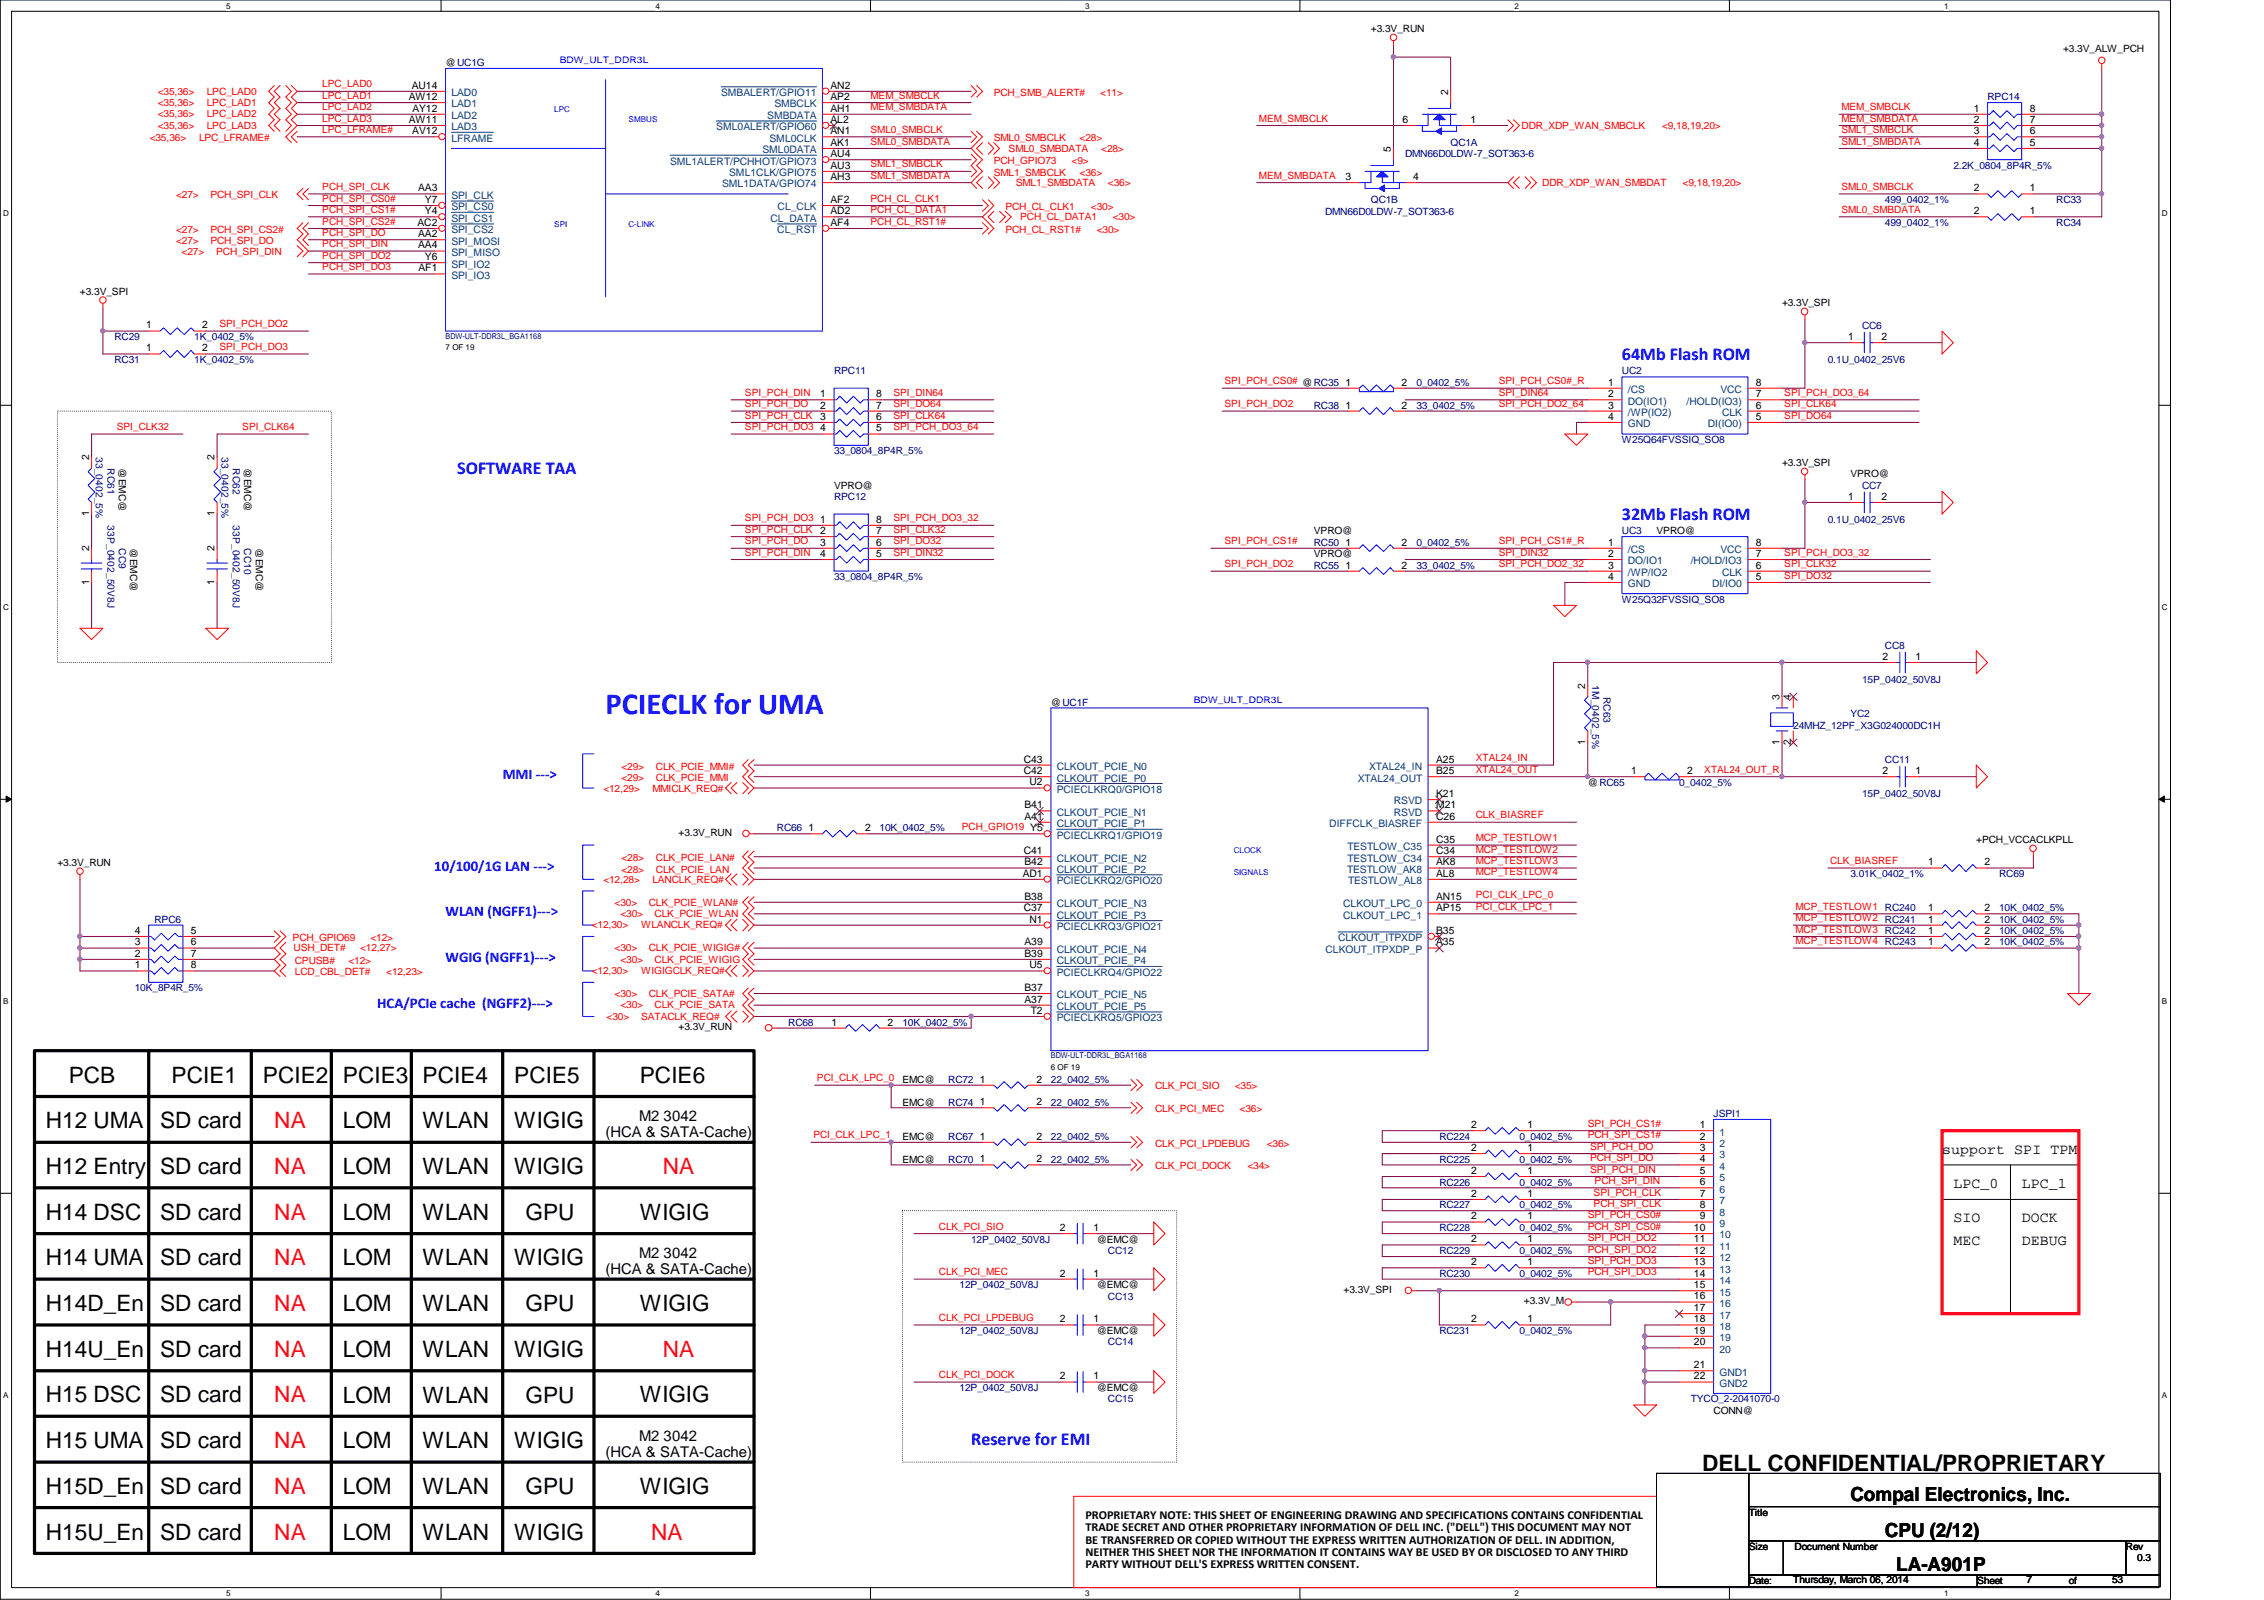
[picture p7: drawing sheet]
<svg xmlns="http://www.w3.org/2000/svg" width="297mm" height="210mm" viewBox="0 0 297 210" stroke-linecap="round" stroke-linejoin="round" font-family="sans-serif">
<defs><g id="words">
<text font-size="4" fill="#00f" x="79.5" y="93.7">PCIECLK for UMA</text>
<g font-size="3">
<text x="9" y="142">PCB</text>
<text x="22.5" y="142">PCIE1</text>
<text x="34.5" y="142">PCIE2</text>
<text x="45" y="142">PCIE3</text>
<text x="55.5" y="142">PCIE4</text>
<text x="67.5" y="142">PCIE5</text>
<text x="83.9" y="142">PCIE6</text>
<text x="6" y="148">H12 UMA</text>
<text x="21" y="148">SD card</text>
<text x="45" y="148">LOM</text>
<text x="55.5" y="148">WLAN</text>
<text x="67.5" y="148">WIGIG</text>
<text x="6" y="154">H12 Entry</text>
<text x="21" y="154">SD card</text>
<text x="45" y="154">LOM</text>
<text x="55.5" y="154">WLAN</text>
<text x="67.5" y="154">WIGIG</text>
<text x="6" y="160">H14 DSC</text>
<text x="21" y="160">SD card</text>
<text x="45" y="160">LOM</text>
<text x="55.5" y="160">WLAN</text>
<text x="69" y="160">GPU</text>
<text x="83.9" y="160">WIGIG</text>
<text x="6" y="166">H14 UMA</text>
<text x="21" y="166">SD card</text>
<text x="45" y="166">LOM</text>
<text x="55.5" y="166">WLAN</text>
<text x="67.5" y="166">WIGIG</text>
<text x="6" y="172">H14D_En</text>
<text x="21" y="172">SD card</text>
<text x="45" y="172">LOM</text>
<text x="55.5" y="172">WLAN</text>
<text x="69" y="172">GPU</text>
<text x="83.9" y="172">WIGIG</text>
<text x="6" y="178">H14U_En</text>
<text x="21" y="178">SD card</text>
<text x="45" y="178">LOM</text>
<text x="55.5" y="178">WLAN</text>
<text x="67.5" y="178">WIGIG</text>
<text x="6" y="184">H15 DSC</text>
<text x="21" y="184">SD card</text>
<text x="45" y="184">LOM</text>
<text x="55.5" y="184">WLAN</text>
<text x="69" y="184">GPU</text>
<text x="83.9" y="184">WIGIG</text>
<text x="6" y="190">H15 UMA</text>
<text x="21" y="190">SD card</text>
<text x="45" y="190">LOM</text>
<text x="55.5" y="190">WLAN</text>
<text x="67.5" y="190">WIGIG</text>
<text x="6" y="196">H15D_En</text>
<text x="21" y="196">SD card</text>
<text x="45" y="196">LOM</text>
<text x="55.5" y="196">WLAN</text>
<text x="69" y="196">GPU</text>
<text x="83.9" y="196">WIGIG</text>
<text x="223.3" y="193">DELL CONFIDENTIAL/PROPRIETARY</text>
<text x="6" y="202">H15U_En</text>
<text x="21" y="202">SD card</text>
<text x="45" y="202">LOM</text>
<text x="55.5" y="202">WLAN</text>
<text x="67.5" y="202">WIGIG</text>
</g>
<g font-size="3" fill="#f00">
<text x="36" y="148">NA</text>
<text x="36" y="154">NA</text>
<text x="87" y="154">NA</text>
<text x="36" y="160">NA</text>
<text x="36" y="166">NA</text>
<text x="36" y="172">NA</text>
<text x="36" y="178">NA</text>
<text x="87" y="178">NA</text>
<text x="36" y="184">NA</text>
<text x="36" y="190">NA</text>
<text x="36" y="196">NA</text>
<text x="36" y="202">NA</text>
<text x="85.4" y="202">NA</text>
</g>
<g font-size="2.5">
<text x="242.8" y="196.9">Compal Electronics, Inc.</text>
<text x="247.3" y="201.7">CPU (2/12)</text>
<text x="248.8" y="206.2">LA-A901P</text>
</g>
<g font-size="2.4" fill="#00f">
<text x="212.8" y="47.2">64Mb Flash ROM</text>
<text x="60" y="62.2">SOFTWARE TAA</text>
<text x="212.8" y="68.2">32Mb Flash ROM</text>
<text x="127.4" y="189.6">Reserve for EMI</text>
</g>
<g font-size="1.9" fill="#00f">
<text x="66" y="102.2">MMI ---&gt;</text>
<text x="57" y="114.3">10/100/1G LAN ---&gt;</text>
<text x="58.5" y="120.2">WLAN (NGFF1)---&gt;</text>
<text x="58.5" y="126.2">WGIG (NGFF1)---&gt;</text>
<text x="49.5" y="132.2">HCA/PCIe cache (NGFF2)---&gt;</text>
</g>
<g font-size="1.9">
<text x="79.5" y="149.1">(HCA &amp; SATA-Cache)</text>
<text x="83.9" y="147.1">M2 3042</text>
<text x="254.8" y="151.4">support SPI TPM</text>
<text x="256.3" y="155.9">LPC_0</text>
<text x="265.3" y="155.9">LPC_1</text>
<text x="256.3" y="160.4">SIO</text>
<text x="265.3" y="160.4">DOCK</text>
<text x="79.5" y="167.1">(HCA &amp; SATA-Cache)</text>
<text x="83.9" y="165.1">M2 3042</text>
<text x="256.3" y="163.4">MEC</text>
<text x="265.3" y="163.4">DEBUG</text>
<text x="79.5" y="191.1">(HCA &amp; SATA-Cache)</text>
<text x="83.9" y="189.1">M2 3042</text>
</g>
<g font-size="1.6">
<text x="142.4" y="199.3">PROPRIETARY NOTE: THIS SHEET OF ENGINEERING DRAWING AND SPECIFICATIONS CONTAINS CONFIDENTIAL</text>
<text x="142.4" y="200.9">TRADE SECRET AND OTHER PROPRIETARY INFORMATION OF DELL INC. (&quot;DELL&quot;) THIS DOCUMENT MAY NOT</text>
<text x="142.4" y="202.5">BE TRANSFERRED OR COPIED WITHOUT THE EXPRESS WRITTEN AUTHORIZATION OF DELL. IN ADDITION,</text>
<text x="142.4" y="204.1">NEITHER THIS SHEET NOR THE INFORMATION IT CONTAINS WAY BE USED BY OR DISCLOSED TO ANY THIRD</text>
<text x="142.4" y="205.7">PARTY WITHOUT DELL'S EXPRESS WRITTEN CONSENT.</text>
</g>
<g font-size="1.4">
<text x="54" y="11.6">AU14</text>
<text x="109" y="11.6">AN2</text>
<text x="53.6" y="16.1">AW11</text>
<text x="53.6" y="13.1">AW12</text>
<text x="54.1" y="17.6">AV12</text>
<text x="54.1" y="14.6">AY12</text>
<text x="109" y="17.6">AN1</text>
<text x="109" y="16.1">AL2</text>
<text x="109" y="14.6">AH1</text>
<text x="109" y="13.1">AP2</text>
<text x="184" y="16.1">6</text>
<text x="190" y="12.4" transform="rotate(-90 190 12.4)">2</text>
<text x="192.9" y="16.1">1</text>
<text x="258.9" y="14.6">1</text>
<text x="258.9" y="16.1">2</text>
<text x="258.9" y="17.6">3</text>
<text x="266.3" y="17.6">6</text>
<text x="266.3" y="16.1">7</text>
<text x="266.3" y="14.6">8</text>
<text x="109" y="19.1">AK1</text>
<text x="109" y="20.6">AU4</text>
<text x="109" y="23.6">AH3</text>
<text x="109" y="22.1">AU3</text>
<text x="176.5" y="23.6">3</text>
<text x="182.5" y="19.9" transform="rotate(-90 182.5 19.9)">5</text>
<text x="185.4" y="23.6">4</text>
<text x="258.9" y="19.1">4</text>
<text x="266.3" y="19.1">5</text>
<text x="54.8" y="29.6">AC2</text>
<text x="54.9" y="25.1">AA3</text>
<text x="55.7" y="28.1">Y4</text>
<text x="55.7" y="26.6">Y7</text>
<text x="109" y="26.6">AF2</text>
<text x="109" y="29.6">AF4</text>
<text x="109" y="28.1">AD2</text>
<text x="258.9" y="28.1">2</text>
<text x="258.9" y="25.1">2</text>
<text x="266.3" y="28.1">1</text>
<text x="266.3" y="25.1">1</text>
<text x="54.9" y="32.6">AA4</text>
<text x="54.9" y="31.1">AA2</text>
<text x="54.9" y="35.6">AF1</text>
<text x="55.7" y="34.1">Y6</text>
<text x="19.2" y="43.1">1</text>
<text x="19.2" y="46.1">1</text>
<text x="26.5" y="43.1">2</text>
<text x="26.5" y="46.1">2</text>
<text x="242.5" y="44.6">1</text>
<text x="246.8" y="44.6">2</text>
<text x="107.6" y="52.1">1</text>
<text x="107.6" y="53.6">2</text>
<text x="115" y="52.1">8</text>
<text x="115" y="53.6">7</text>
<text x="176.5" y="53.6">1</text>
<text x="176.5" y="50.6">1</text>
<text x="183.9" y="53.6">2</text>
<text x="183.9" y="50.6">2</text>
<text x="211" y="50.6">1</text>
<text x="211" y="52.1">2</text>
<text x="211" y="53.6">3</text>
<text x="230.4" y="52.1">7</text>
<text x="230.4" y="50.6">8</text>
<text x="230.4" y="53.6">6</text>
<text x="107.6" y="55.1">3</text>
<text x="107.6" y="56.6">4</text>
<text x="115" y="55.1">6</text>
<text x="115" y="56.6">5</text>
<text x="211" y="55.1">4</text>
<text x="230.4" y="55.1">5</text>
<text x="11.7" y="60.4" transform="rotate(-90 11.7 60.4)">2</text>
<text x="28.1" y="60.4" transform="rotate(-90 28.1 60.4)">2</text>
<text x="242.5" y="65.6">1</text>
<text x="246.8" y="65.6">2</text>
<text x="11.7" y="67.7" transform="rotate(-90 11.7 67.7)">1</text>
<text x="28.1" y="67.7" transform="rotate(-90 28.1 67.7)">1</text>
<text x="107.6" y="68.6">1</text>
<text x="107.6" y="70.1">2</text>
<text x="107.6" y="71.6">3</text>
<text x="115" y="68.6">8</text>
<text x="115" y="70.1">7</text>
<text x="115" y="71.6">6</text>
<text x="176.5" y="71.6">1</text>
<text x="183.9" y="71.6">2</text>
<text x="211" y="71.6">1</text>
<text x="230.4" y="71.6">8</text>
<text x="11.7" y="76.8" transform="rotate(-90 11.7 76.8)">1</text>
<text x="11.7" y="72.3" transform="rotate(-90 11.7 72.3)">2</text>
<text x="28.1" y="76.8" transform="rotate(-90 28.1 76.8)">1</text>
<text x="28.1" y="72.3" transform="rotate(-90 28.1 72.3)">2</text>
<text x="107.6" y="73.1">4</text>
<text x="115" y="73.1">5</text>
<text x="176.5" y="74.6">1</text>
<text x="183.9" y="74.6">2</text>
<text x="211" y="73.1">2</text>
<text x="211" y="74.6">3</text>
<text x="211" y="76.1">4</text>
<text x="230.4" y="73.1">7</text>
<text x="230.4" y="76.1">5</text>
<text x="230.4" y="74.6">6</text>
<text x="247" y="86.6">2</text>
<text x="251.3" y="86.6">1</text>
<text x="208" y="90.3" transform="rotate(-90 208 90.3)">2</text>
<text x="233.5" y="91.8" transform="rotate(-90 233.5 91.8)">3</text>
<text x="234.9" y="91.8" transform="rotate(-90 234.9 91.8)">4</text>
<text x="134.3" y="101.6">C42</text>
<text x="134.3" y="100">C43</text>
<text x="188.4" y="101.6">B25</text>
<text x="188.4" y="100">A25</text>
<text x="208" y="97.7" transform="rotate(-90 208 97.7)">1</text>
<text x="214" y="101.6">1</text>
<text x="221.4" y="101.6">2</text>
<text x="233.5" y="97.7" transform="rotate(-90 233.5 97.7)">1</text>
<text x="234.9" y="97.7" transform="rotate(-90 234.9 97.7)">2</text>
<text x="247" y="101.6">2</text>
<text x="251.3" y="101.6">1</text>
<text x="134.4" y="106">B41</text>
<text x="134.4" y="107.5">A41</text>
<text x="135.1" y="103">U2</text>
<text x="188.4" y="104.6">K21</text>
<text x="188.4" y="106">M21</text>
<text x="188.4" y="107.5">C26</text>
<text x="106.1" y="109.1">1</text>
<text x="113.5" y="109.1">2</text>
<text x="134.3" y="112.1">C41</text>
<text x="134.4" y="113.5">B42</text>
<text x="188.4" y="113.5">AK8</text>
<text x="188.4" y="110.5">C35</text>
<text x="188.4" y="112.1">C34</text>
<text x="253" y="113.5">1</text>
<text x="260.3" y="113.5">2</text>
<text x="134.2" y="115">AD1</text>
<text x="134.3" y="119.5">C37</text>
<text x="134.4" y="118">B38</text>
<text x="188.4" y="115">AL8</text>
<text x="188.4" y="118">AN15</text>
<text x="188.4" y="119.5">AP15</text>
<text x="253" y="119.5">1</text>
<text x="260.3" y="119.5">2</text>
<text x="17.7" y="125.5">2</text>
<text x="17.7" y="124">3</text>
<text x="17.7" y="122.5">4</text>
<text x="25.1" y="122.5">5</text>
<text x="25.1" y="124">6</text>
<text x="25.1" y="125.5">7</text>
<text x="134.4" y="125.5">B39</text>
<text x="134.4" y="124">A39</text>
<text x="135.1" y="121">N1</text>
<text x="188.4" y="124">A35</text>
<text x="188.4" y="122.5">B35</text>
<text x="253" y="121">1</text>
<text x="253" y="122.5">1</text>
<text x="253" y="124">1</text>
<text x="260.3" y="121">2</text>
<text x="260.3" y="122.5">2</text>
<text x="260.3" y="124">2</text>
<text x="17.7" y="127">1</text>
<text x="25.1" y="127">8</text>
<text x="134.4" y="131.5">A37</text>
<text x="134.4" y="130">B37</text>
<text x="135.1" y="127">U5</text>
<text x="109.1" y="134.5">1</text>
<text x="116.5" y="134.5">2</text>
<text x="135.3" y="133">T2</text>
<text x="128.6" y="142">1</text>
<text x="136" y="142">2</text>
<text x="128.6" y="145">1</text>
<text x="128.6" y="149.5">1</text>
<text x="136" y="145">2</text>
<text x="136" y="149.5">2</text>
<text x="193" y="148">2</text>
<text x="200.4" y="148">1</text>
<text x="223" y="148">1</text>
<text x="223" y="149.5">2</text>
<text x="128.6" y="152.5">1</text>
<text x="136" y="152.5">2</text>
<text x="193" y="151">2</text>
<text x="193" y="154">2</text>
<text x="200.4" y="151">1</text>
<text x="200.4" y="154">1</text>
<text x="223" y="151">3</text>
<text x="223" y="152.5">4</text>
<text x="223" y="154">5</text>
<text x="223" y="155.5">6</text>
<text x="139.1" y="161.5">2</text>
<text x="143.5" y="161.5">1</text>
<text x="193" y="157">2</text>
<text x="193" y="160">2</text>
<text x="200.4" y="157">1</text>
<text x="200.4" y="160">1</text>
<text x="222.2" y="161.5">10</text>
<text x="223" y="157">7</text>
<text x="223" y="158.5">8</text>
<text x="223" y="160">9</text>
<text x="139.1" y="167.5">2</text>
<text x="143.5" y="167.5">1</text>
<text x="193" y="163">2</text>
<text x="193" y="166">2</text>
<text x="200.4" y="163">1</text>
<text x="200.4" y="166">1</text>
<text x="222.2" y="163">11</text>
<text x="222.2" y="164.5">12</text>
<text x="222.2" y="166">13</text>
<text x="222.2" y="167.5">14</text>
<text x="139.1" y="173.5">2</text>
<text x="143.5" y="173.5">1</text>
<text x="193" y="173.5">2</text>
<text x="200.4" y="173.5">1</text>
<text x="222.2" y="169">15</text>
<text x="222.2" y="170.5">16</text>
<text x="222.2" y="172">17</text>
<text x="222.2" y="173.5">18</text>
<text x="222.2" y="175">19</text>
<text x="222.2" y="176.5">20</text>
<text x="222.2" y="179.5">21</text>
<text x="139.1" y="181">2</text>
<text x="143.5" y="181">1</text>
<text x="222.2" y="181">22</text>
</g>
<g font-size="1.4" fill="#004080">
<text x="59.2" y="17.1">LAD3</text>
<text x="59.2" y="15.6">LAD2</text>
<text x="59.2" y="14.1">LAD1</text>
<text x="59.2" y="12.6">LAD0</text>
<text x="94" y="17.1">SML0ALERT/GPIO60</text>
<text x="94.6" y="12.6">SMBALERT/GPIO11</text>
<text x="100.7" y="15.6">SMBDATA</text>
<text x="101.6" y="14.1">SMBCLK</text>
<text x="59.2" y="18.6">LFRAME</text>
<text x="87.9" y="21.6">SML1ALERT/PCHHOT/GPIO73</text>
<text x="95.7" y="23.1">SML1CLK/GPIO75</text>
<text x="100" y="20.1">SML0DATA</text>
<text x="101" y="18.6">SML0CLK</text>
<text x="59.2" y="29.1">SPI_CS1</text>
<text x="59.2" y="26.1">SPI_CLK</text>
<text x="59.2" y="27.6">SPI_CS0</text>
<text x="94.7" y="24.6">SML1DATA/GPIO74</text>
<text x="101.1" y="29.1">CL_DATA</text>
<text x="102" y="27.6">CL_CLK</text>
<text x="59.2" y="35.1">SPI_IO2</text>
<text x="59.2" y="33.6">SPI_MISO</text>
<text x="59.2" y="32.1">SPI_MOSI</text>
<text x="59.2" y="30.6">SPI_CS2</text>
<text x="102" y="30.6">CL_RST</text>
<text x="59.2" y="36.6">SPI_IO3</text>
<text x="213.6" y="51.6">/CS</text>
<text x="213.6" y="53.1">DO(IO1)</text>
<text x="221.3" y="53.1">/HOLD(IO3)</text>
<text x="225.7" y="51.6">VCC</text>
<text x="213.6" y="54.6">/WP(IO2)</text>
<text x="213.6" y="56">GND</text>
<text x="224.1" y="56">DI(IO0)</text>
<text x="225.9" y="54.6">CLK</text>
<text x="213.6" y="72.6">/CS</text>
<text x="213.6" y="74">DO/IO1</text>
<text x="213.6" y="75.6">/WP/IO2</text>
<text x="213.6" y="77">GND</text>
<text x="221.8" y="74">/HOLD/IO3</text>
<text x="224.6" y="77">DI/IO0</text>
<text x="225.7" y="72.6">VCC</text>
<text x="225.9" y="75.6">CLK</text>
<text x="138.6" y="101">CLKOUT_PCIE_N0</text>
<text x="179.6" y="101">XTAL24_IN</text>
<text x="138.6" y="107">CLKOUT_PCIE_N1</text>
<text x="138.6" y="104">PCIECLKRQ0/GPIO18</text>
<text x="138.6" y="102.5">CLKOUT_PCIE_P0</text>
<text x="178.1" y="102.5">XTAL24_OUT</text>
<text x="182.9" y="105.5">RSVD</text>
<text x="182.9" y="107">RSVD</text>
<text x="138.6" y="108.5">CLKOUT_PCIE_P1</text>
<text x="138.6" y="110">PCIECLKRQ1/GPIO19</text>
<text x="138.6" y="113">CLKOUT_PCIE_N2</text>
<text x="174.4" y="108.5">DIFFCLK_BIASREF</text>
<text x="176.8" y="111.5">TESTLOW_C35</text>
<text x="176.8" y="113">TESTLOW_C34</text>
<text x="138.6" y="119">CLKOUT_PCIE_N3</text>
<text x="138.6" y="116">PCIECLKRQ2/GPIO20</text>
<text x="138.6" y="114.5">CLKOUT_PCIE_P2</text>
<text x="176.2" y="119">CLKOUT_LPC_0</text>
<text x="176.7" y="114.5">TESTLOW_AK8</text>
<text x="176.9" y="116">TESTLOW_AL8</text>
<text x="138.6" y="125">CLKOUT_PCIE_N4</text>
<text x="138.6" y="122">PCIECLKRQ3/GPIO21</text>
<text x="138.6" y="120.5">CLKOUT_PCIE_P3</text>
<text x="173.9" y="125">CLKOUT_ITPXDP_P</text>
<text x="175.6" y="123.5">CLKOUT_ITPXDP</text>
<text x="176.2" y="120.5">CLKOUT_LPC_1</text>
<text x="138.6" y="128">PCIECLKRQ4/GPIO22</text>
<text x="138.6" y="126.5">CLKOUT_PCIE_P4</text>
<text x="138.6" y="131">CLKOUT_PCIE_N5</text>
<text x="138.6" y="134">PCIECLKRQ5/GPIO23</text>
<text x="138.6" y="132.5">CLKOUT_PCIE_P5</text>
<text x="225.6" y="149">1</text>
<text x="225.6" y="150.5">2</text>
<text x="225.6" y="152">3</text>
<text x="225.6" y="153.5">4</text>
<text x="225.6" y="155">5</text>
<text x="225.6" y="156.5">6</text>
<text x="225.6" y="158">7</text>
<text x="225.6" y="159.5">8</text>
<text x="225.6" y="161">9</text>
<text x="225.6" y="162.5">10</text>
<text x="225.6" y="164">11</text>
<text x="225.6" y="165.5">12</text>
<text x="225.6" y="167">13</text>
<text x="225.6" y="168.4">14</text>
<text x="225.6" y="170">15</text>
<text x="225.6" y="171.4">16</text>
<text x="225.6" y="173">17</text>
<text x="225.6" y="174.5">18</text>
<text x="225.6" y="175.9">19</text>
<text x="225.6" y="177.5">20</text>
<text x="225.6" y="180.5">GND1</text>
<text x="225.6" y="181.9">GND2</text>
</g>
<g font-size="1.3">
<text x="179.9" y="4.1">+3.3V_RUN</text>
<text x="58.5" y="8.7">@UC1G</text>
<text x="270.7" y="6.9">+3.3V_ALW_PCH</text>
<text x="10.5" y="38.7">+3.3V_SPI</text>
<text x="233.8" y="40.1">+3.3V_SPI</text>
<text x="15.6" y="61.4" transform="rotate(90 15.6 61.4)">@EMC@</text>
<text x="32" y="61.4" transform="rotate(90 32 61.4)">@EMC@</text>
<text x="109.4" y="64.1">VPRO@</text>
<text x="233.8" y="61.1">+3.3V_SPI</text>
<text x="242.8" y="62.6">VPRO@</text>
<text x="17.1" y="71.9" transform="rotate(90 17.1 71.9)">@EMC@</text>
<text x="33.6" y="71.9" transform="rotate(90 33.6 71.9)">@EMC@</text>
<text x="172.4" y="70.1">VPRO@</text>
<text x="217.3" y="70.1">VPRO@</text>
<text x="172.4" y="73.1">VPRO@</text>
<text x="137.9" y="92.6">@UC1F</text>
<text x="208.3" y="103.1">@RC65</text>
<text x="7.5" y="113.6">+3.3V_RUN</text>
<text x="89" y="109.7">+3.3V_RUN</text>
<text x="259.3" y="110.6">+PCH_VCCACLKPLL</text>
<text x="89" y="135.1">+3.3V_RUN</text>
<text x="118.4" y="142">EMC@</text>
<text x="118.4" y="145">EMC@</text>
<text x="118.4" y="149.5">EMC@</text>
<text x="118.4" y="152.5">EMC@</text>
<text x="143.9" y="163">@EMC@</text>
<text x="143.9" y="169">@EMC@</text>
<text x="176.3" y="169.6">+3.3V_SPI</text>
<text x="199.9" y="171.1">+3.3V_M</text>
<text x="143.9" y="175">@EMC@</text>
<text x="143.9" y="182.5">@EMC@</text>
<text x="224.8" y="185.5">CONN@</text>
<text x="229.4" y="198.8">Title</text>
<text x="229.4" y="203.3">Size</text>
<text x="235.5" y="203.3">Document Number</text>
<text x="278.9" y="203.3">Rev</text>
<text x="229.4" y="207.8">Date:</text>
<text x="235.3" y="207.7">Thursday, March 06, 2014</text>
<text x="259.4" y="207.8">Sheet</text>
<text x="265.9" y="207.7">7</text>
<text x="271.4" y="207.8">of</text>
<text x="277.1" y="207.7">53</text>
<text x="280.4" y="204.8">0.3</text>
</g>
<g font-size="1.3" fill="#f00">
<text x="42.3" y="11.5">LPC_LAD0</text>
<text x="20.7" y="12.4">&lt;35,36&gt;</text>
<text x="20.7" y="13.9">&lt;35,36&gt;</text>
<text x="20.7" y="15.4">&lt;35,36&gt;</text>
<text x="20.7" y="16.9">&lt;35,36&gt;</text>
<text x="27.1" y="12.4">LPC_LAD0</text>
<text x="27.1" y="13.9">LPC_LAD1</text>
<text x="27.1" y="15.4">LPC_LAD2</text>
<text x="27.1" y="16.9">LPC_LAD3</text>
<text x="42.3" y="13">LPC_LAD1</text>
<text x="42.3" y="14.5">LPC_LAD2</text>
<text x="42.3" y="16">LPC_LAD3</text>
<text x="42.3" y="17.4">LPC_LFRAME#</text>
<text x="114.2" y="13">MEM_SMBCLK</text>
<text x="114.2" y="14.5">MEM_SMBDATA</text>
<text x="114.2" y="17.4">SML0_SMBCLK</text>
<text x="130.4" y="12.6">PCH_SMB_ALERT#</text>
<text x="144.4" y="12.6">&lt;11&gt;</text>
<text x="165.2" y="16">MEM_SMBCLK</text>
<text x="199.6" y="16.9">DDR_XDP_WAN_SMBCLK</text>
<text x="218.1" y="16.9">&lt;9,18,19,20&gt;</text>
<text x="241.6" y="14.5">MEM_SMBCLK</text>
<text x="241.6" y="16">MEM_SMBDATA</text>
<text x="241.6" y="17.4">SML1_SMBCLK</text>
<text x="19.6" y="18.5">&lt;35,36&gt;</text>
<text x="26.1" y="18.5">LPC_LFRAME#</text>
<text x="114.2" y="19">SML0_SMBDATA</text>
<text x="114.2" y="22">SML1_SMBCLK</text>
<text x="114.2" y="23.5">SML1_SMBDATA</text>
<text x="130.4" y="23">SML1_SMBCLK</text>
<text x="130.4" y="21.5">PCH_GPIO73</text>
<text x="130.4" y="18.5">SML0_SMBCLK</text>
<text x="132.3" y="19.9">SML0_SMBDATA</text>
<text x="140.6" y="21.5">&lt;9&gt;</text>
<text x="141.6" y="23">&lt;36&gt;</text>
<text x="141.6" y="18.5">&lt;28&gt;</text>
<text x="144.5" y="19.9">&lt;28&gt;</text>
<text x="165.2" y="23.5">MEM_SMBDATA</text>
<text x="241.6" y="19">SML1_SMBDATA</text>
<text x="23.1" y="26">&lt;27&gt;</text>
<text x="27.6" y="26">PCH_SPI_CLK</text>
<text x="42.3" y="24.9">PCH_SPI_CLK</text>
<text x="42.3" y="26.5">PCH_SPI_CS0#</text>
<text x="42.3" y="27.9">PCH_SPI_CS1#</text>
<text x="42.3" y="29.5">PCH_SPI_CS2#</text>
<text x="114.2" y="26.5">PCH_CL_CLK1</text>
<text x="114.2" y="27.9">PCH_CL_DATA1</text>
<text x="114.2" y="29.5">PCH_CL_RST1#</text>
<text x="131.9" y="27.6">PCH_CL_CLK1</text>
<text x="133.3" y="24.4">SML1_SMBDATA</text>
<text x="133.9" y="28.9">PCH_CL_DATA1</text>
<text x="143.1" y="27.6">&lt;30&gt;</text>
<text x="145.4" y="24.4">&lt;36&gt;</text>
<text x="146" y="28.9">&lt;30&gt;</text>
<text x="202.3" y="24.4">DDR_XDP_WAN_SMBDAT</text>
<text x="220.8" y="24.4">&lt;9,18,19,20&gt;</text>
<text x="241.6" y="24.9">SML0_SMBCLK</text>
<text x="241.6" y="27.9">SML0_SMBDATA</text>
<text x="23.1" y="30.5">&lt;27&gt;</text>
<text x="23.1" y="32">&lt;27&gt;</text>
<text x="23.8" y="33.4">&lt;27&gt;</text>
<text x="27.6" y="30.5">PCH_SPI_CS2#</text>
<text x="27.6" y="32">PCH_SPI_DO</text>
<text x="28.4" y="33.4">PCH_SPI_DIN</text>
<text x="42.3" y="32.4">PCH_SPI_DIN</text>
<text x="42.3" y="30.9">PCH_SPI_DO</text>
<text x="42.3" y="34">PCH_SPI_DO2</text>
<text x="42.3" y="35.4">PCH_SPI_DO3</text>
<text x="131.9" y="30.5">PCH_CL_RST1#</text>
<text x="143.9" y="30.5">&lt;30&gt;</text>
<text x="28.8" y="42.9">SPI_PCH_DO2</text>
<text x="28.8" y="45.9">SPI_PCH_DO3</text>
<text x="97.7" y="51.9">SPI_PCH_DIN</text>
<text x="97.7" y="53.4">SPI_PCH_DO</text>
<text x="117.2" y="51.9">SPI_DIN64</text>
<text x="117.2" y="53.4">SPI_DO64</text>
<text x="160.7" y="50.4">SPI_PCH_CS0# @RC35</text>
<text x="160.7" y="53.4">SPI_PCH_DO2</text>
<text x="196.6" y="51.9">SPI_DIN64</text>
<text x="196.6" y="50.4">SPI_PCH_CS0#_R</text>
<text x="196.6" y="53.4">SPI_PCH_DO2_64</text>
<text x="234.1" y="53.4">SPI_CLK64</text>
<text x="234.1" y="51.9">SPI_PCH_DO3_64</text>
<text x="15.3" y="56.4">SPI_CLK32</text>
<text x="31.8" y="56.4">SPI_CLK64</text>
<text x="97.7" y="56.4">SPI_PCH_DO3</text>
<text x="97.7" y="54.9">SPI_PCH_CLK</text>
<text x="117.2" y="56.4">SPI_PCH_DO3_64</text>
<text x="117.2" y="54.9">SPI_CLK64</text>
<text x="234.1" y="54.9">SPI_DO64</text>
<text x="97.7" y="68.4">SPI_PCH_DO3</text>
<text x="97.7" y="69.9">SPI_PCH_CLK</text>
<text x="97.7" y="71.4">SPI_PCH_DO</text>
<text x="117.2" y="68.4">SPI_PCH_DO3_32</text>
<text x="117.2" y="69.9">SPI_CLK32</text>
<text x="117.2" y="71.4">SPI_DO32</text>
<text x="160.7" y="71.4">SPI_PCH_CS1#</text>
<text x="196.6" y="71.4">SPI_PCH_CS1#_R</text>
<text x="97.7" y="72.9">SPI_PCH_DIN</text>
<text x="117.2" y="72.9">SPI_DIN32</text>
<text x="160.7" y="74.4">SPI_PCH_DO2</text>
<text x="196.6" y="72.9">SPI_DIN32</text>
<text x="196.6" y="74.4">SPI_PCH_DO2_32</text>
<text x="234.1" y="74.4">SPI_CLK32</text>
<text x="234.1" y="75.9">SPI_DO32</text>
<text x="234.1" y="72.9">SPI_PCH_DO3_32</text>
<text x="81.5" y="101">&lt;29&gt;</text>
<text x="86.1" y="101">CLK_PCIE_MMI#</text>
<text x="193.6" y="99.9">XTAL24_IN</text>
<text x="193.6" y="101.4">XTAL24_OUT</text>
<text x="223.6" y="101.4">XTAL24_OUT_R</text>
<text x="79.2" y="103.8">&lt;12,29&gt;</text>
<text x="81.5" y="102.5">&lt;29&gt;</text>
<text x="85.6" y="103.8">MMICLK_REQ#</text>
<text x="86.1" y="102.5">CLK_PCIE_MMI</text>
<text x="193.6" y="107.4">CLK_BIASREF</text>
<text x="81.5" y="112.9">&lt;28&gt;</text>
<text x="86.1" y="112.9">CLK_PCIE_LAN#</text>
<text x="126.2" y="108.9">PCH_GPIO19 Y5</text>
<text x="193.6" y="110.4">MCP_TESTLOW1</text>
<text x="193.6" y="111.9">MCP_TESTLOW2</text>
<text x="193.6" y="113.4">MCP_TESTLOW3</text>
<text x="240.1" y="113.4">CLK_BIASREF</text>
<text x="79.2" y="115.8">&lt;12,28&gt;</text>
<text x="80.6" y="118.8">&lt;30&gt;</text>
<text x="81.5" y="114.5">&lt;28&gt;</text>
<text x="85.1" y="118.8">CLK_PCIE_WLAN#</text>
<text x="85.6" y="115.8">LANCLK_REQ#</text>
<text x="86.1" y="114.5">CLK_PCIE_LAN</text>
<text x="193.6" y="114.9">MCP_TESTLOW4</text>
<text x="193.6" y="117.9">PCI_CLK_LPC_0</text>
<text x="193.6" y="119.4">PCI_CLK_LPC_1</text>
<text x="235.6" y="119.4">MCP_TESTLOW1</text>
<text x="38.4" y="123.4">PCH_GPIO69</text>
<text x="38.5" y="124.8">USH_DET#</text>
<text x="47.2" y="124.8">&lt;12,27&gt;</text>
<text x="48.6" y="123.4">&lt;12&gt;</text>
<text x="77.6" y="121.8">&lt;12,30&gt;</text>
<text x="80.6" y="124.8">&lt;30&gt;</text>
<text x="81.4" y="120.3">&lt;30&gt;</text>
<text x="84.1" y="121.8">WLANCLK_REQ#</text>
<text x="85.1" y="124.8">CLK_PCIE_WIGIG#</text>
<text x="85.9" y="120.3">CLK_PCIE_WLAN</text>
<text x="235.6" y="120.9">MCP_TESTLOW2</text>
<text x="235.6" y="122.3">MCP_TESTLOW3</text>
<text x="235.6" y="123.9">MCP_TESTLOW4</text>
<text x="38.7" y="126.4">CPUSB#</text>
<text x="38.7" y="127.9">LCD_CBL_DET#</text>
<text x="45.7" y="126.4">&lt;12&gt;</text>
<text x="50.7" y="127.9">&lt;12,23&gt;</text>
<text x="77.6" y="127.8">&lt;12,30&gt;</text>
<text x="80.6" y="130.8">&lt;30&gt;</text>
<text x="81.4" y="126.3">&lt;30&gt;</text>
<text x="84.1" y="127.8">WIGIGCLK_REQ#</text>
<text x="85.1" y="130.8">CLK_PCIE_SATA#</text>
<text x="85.9" y="126.3">CLK_PCIE_WIGIG</text>
<text x="79.6" y="133.8">&lt;30&gt;</text>
<text x="81.4" y="132.3">&lt;30&gt;</text>
<text x="84.1" y="133.8">SATACLK_REQ#</text>
<text x="85.9" y="132.3">CLK_PCIE_SATA</text>
<text x="107.2" y="141.9">PCI_CLK_LPC_0</text>
<text x="151.5" y="142.9">CLK_PCI_SIO</text>
<text x="162" y="142.9">&lt;35&gt;</text>
<text x="106.7" y="149.4">PCI_CLK_LPC_1</text>
<text x="151.5" y="145.9">CLK_PCI_MEC</text>
<text x="162.6" y="145.9">&lt;36&gt;</text>
<text x="208.3" y="149.4">PCH_SPI_CS1#</text>
<text x="208.3" y="147.8">SPI_PCH_CS1#</text>
<text x="151.5" y="150.4">CLK_PCI_LPDEBUG</text>
<text x="151.5" y="153.4">CLK_PCI_DOCK</text>
<text x="163.7" y="153.4">&lt;34&gt;</text>
<text x="166.2" y="150.4">&lt;36&gt;</text>
<text x="208.6" y="152.3">PCH_SPI_DO</text>
<text x="208.6" y="153.8">SPI_PCH_DIN</text>
<text x="208.6" y="150.8">SPI_PCH_DO</text>
<text x="209.2" y="155.3">PCH_SPI_DIN</text>
<text x="123.2" y="161.3">CLK_PCI_SIO</text>
<text x="208.3" y="161.3">PCH_SPI_CS0#</text>
<text x="208.3" y="159.8">SPI_PCH_CS0#</text>
<text x="209.1" y="158.3">PCH_SPI_CLK</text>
<text x="209.1" y="156.8">SPI_PCH_CLK</text>
<text x="123.2" y="167.3">CLK_PCI_MEC</text>
<text x="208.3" y="164.3">PCH_SPI_DO2</text>
<text x="208.3" y="162.8">SPI_PCH_DO2</text>
<text x="208.3" y="167.3">PCH_SPI_DO3</text>
<text x="208.3" y="165.8">SPI_PCH_DO3</text>
<text x="123.2" y="173.3">CLK_PCI_LPDEBUG</text>
<text x="123.2" y="180.8">CLK_PCI_DOCK</text>
</g>
<g font-size="1.3" fill="#000080">
<text x="260.8" y="13.2">RPC14</text>
<text x="184.4" y="20.7">DMN66D0LDW-7_SOT363-6</text>
<text x="190.3" y="19.1">QC1A</text>
<text x="256.3" y="22.1">2.2K_0804_8P4R_5%</text>
<text x="173.9" y="28.2">DMN66D0LDW-7_SOT363-6</text>
<text x="179.9" y="26.6">QC1B</text>
<text x="247.3" y="29.6">499_0402_1%</text>
<text x="247.3" y="26.6">499_0402_1%</text>
<text x="269.8" y="29.6">RC34</text>
<text x="269.8" y="26.6">RC33</text>
<text x="15" y="44.6">RC29</text>
<text x="15" y="47.6">RC31</text>
<text x="25.5" y="44.6">1K_0402_5%</text>
<text x="25.5" y="47.6">1K_0402_5%</text>
<text x="239.8" y="47.6">0.1U_0402_25V6</text>
<text x="244.3" y="43.1">CC6</text>
<text x="109.4" y="49.1">RPC11</text>
<text x="172.4" y="53.6">RC38</text>
<text x="185.8" y="53.6">33_0402_5%</text>
<text x="185.8" y="50.6">0_0402_5%</text>
<text x="212.8" y="49.1">UC2</text>
<text x="12.6" y="59.9" transform="rotate(90 12.6 59.9)">33_0402_5%</text>
<text x="29.1" y="59.9" transform="rotate(90 29.1 59.9)">33_0402_5%</text>
<text x="109.4" y="59.6">33_0804_8P4R_5%</text>
<text x="212.8" y="58.1">W25Q64FVSSIQ_SO8</text>
<text x="14.1" y="61.4" transform="rotate(90 14.1 61.4)">RC61</text>
<text x="30.6" y="61.4" transform="rotate(90 30.6 61.4)">RC62</text>
<text x="109.4" y="65.6">RPC12</text>
<text x="244.3" y="64.1">CC7</text>
<text x="14.1" y="68.9" transform="rotate(90 14.1 68.9)">33P_0402_50V8J</text>
<text x="15.6" y="71.9" transform="rotate(90 15.6 71.9)">CC9</text>
<text x="30.6" y="68.9" transform="rotate(90 30.6 68.9)">33P_0402_50V8J</text>
<text x="32" y="71.9" transform="rotate(90 32 71.9)">CC10</text>
<text x="172.4" y="71.6">RC50</text>
<text x="185.8" y="71.6">0_0402_5%</text>
<text x="212.8" y="70.1">UC3</text>
<text x="239.8" y="68.6">0.1U_0402_25V6</text>
<text x="109.4" y="76.1">33_0804_8P4R_5%</text>
<text x="172.4" y="74.6">RC55</text>
<text x="185.8" y="74.6">33_0402_5%</text>
<text x="212.8" y="79.1">W25Q32FVSSIQ_SO8</text>
<text x="208.9" y="89.9" transform="rotate(90 208.9 89.9)">1M_0402_5%</text>
<text x="244.3" y="89.6">15P_0402_50V8J</text>
<text x="247.3" y="85.1">CC8</text>
<text x="210.4" y="91.4" transform="rotate(90 210.4 91.4)">RC63</text>
<text x="235.3" y="95.6">24MHZ_12PF_X3G024000DC1H</text>
<text x="242.8" y="94.1">YC2</text>
<text x="247.3" y="100.1">CC11</text>
<text x="220.3" y="103.1">0_0402_5%</text>
<text x="244.3" y="104.6">15P_0402_50V8J</text>
<text x="101.9" y="109.1">RC66</text>
<text x="115.4" y="109.1">10K_0402_5%</text>
<text x="242.8" y="115.1">3.01K_0402_1%</text>
<text x="247.3" y="119.5">RC240</text>
<text x="262.3" y="115.1">RC69</text>
<text x="262.3" y="119.5">10K_0402_5%</text>
<text x="20.3" y="121.1">RPC6</text>
<text x="247.3" y="121.1">RC241</text>
<text x="247.3" y="122.6">RC242</text>
<text x="247.3" y="124">RC243</text>
<text x="262.3" y="121.1">10K_0402_5%</text>
<text x="262.3" y="122.6">10K_0402_5%</text>
<text x="262.3" y="124">10K_0402_5%</text>
<text x="17.7" y="130">10K_8P4R_5%</text>
<text x="103.4" y="134.5">RC68</text>
<text x="118.4" y="134.5">10K_0402_5%</text>
<text x="124.4" y="142">RC72</text>
<text x="137.9" y="142">22_0402_5%</text>
<text x="124.4" y="145">RC74</text>
<text x="124.4" y="149.5">RC67</text>
<text x="137.9" y="145">22_0402_5%</text>
<text x="137.9" y="149.5">22_0402_5%</text>
<text x="188.8" y="149.5">RC224</text>
<text x="199.3" y="149.5">0_0402_5%</text>
<text x="224.8" y="146.5">JSPI1</text>
<text x="124.4" y="152.5">RC70</text>
<text x="137.9" y="152.5">22_0402_5%</text>
<text x="188.8" y="152.5">RC225</text>
<text x="188.8" y="155.5">RC226</text>
<text x="199.3" y="152.5">0_0402_5%</text>
<text x="199.3" y="155.5">0_0402_5%</text>
<text x="188.8" y="158.5">RC227</text>
<text x="188.8" y="161.5">RC228</text>
<text x="199.3" y="158.5">0_0402_5%</text>
<text x="199.3" y="161.5">0_0402_5%</text>
<text x="127.4" y="163">12P_0402_50V8J</text>
<text x="145.4" y="164.5">CC12</text>
<text x="188.8" y="164.5">RC229</text>
<text x="188.8" y="167.5">RC230</text>
<text x="199.3" y="164.5">0_0402_5%</text>
<text x="199.3" y="167.5">0_0402_5%</text>
<text x="125.9" y="169">12P_0402_50V8J</text>
<text x="145.4" y="170.5">CC13</text>
<text x="125.9" y="175">12P_0402_50V8J</text>
<text x="145.4" y="176.5">CC14</text>
<text x="188.8" y="175">RC231</text>
<text x="199.3" y="175">0_0402_5%</text>
<text x="125.9" y="182.5">12P_0402_50V8J</text>
<text x="145.4" y="184">CC15</text>
<text x="221.8" y="184">TYCO_2-2041070-0</text>
</g>
<g font-size="1.2" fill="#00f">
<text x="73.4" y="8.3">BDW_ULT_DDR3L</text>
<text x="156.6" y="92.2">BDW_ULT_DDR3L</text>
</g>
<g font-size="1.1">
<text x="29.7" y="1.1">5</text>
<text x="86" y="1.1">4</text>
<text x="142.4" y="1.1">3</text>
<text x="198.7" y="1.1">2</text>
<text x="255.1" y="1.1">1</text>
<text x=".4" y="28.3">D</text>
<text x="283.6" y="28.3">D</text>
<text x="58.5" y="45.9">7 OF 19</text>
<text x=".4" y="80">C</text>
<text x="283.6" y="80">C</text>
<text x=".4" y="131.7">B</text>
<text x="283.6" y="131.7">B</text>
<text x="137.9" y="140.3">6 OF 19</text>
<text x=".4" y="183.3">A</text>
<text x="283.6" y="183.3">A</text>
<text x="29.7" y="209.4">5</text>
<text x="86" y="209.4">4</text>
<text x="142.4" y="209.4">3</text>
<text x="198.7" y="209.4">2</text>
<text x="255.1" y="209.4">1</text>
</g>
<g font-size="1.1" fill="#00f">
<text x="72.7" y="14.7">LPC</text>
<text x="82.5" y="16">SMBUS</text>
<text x="72.7" y="29.7">SPI</text>
<text x="82.5" y="29.7">C-LINK</text>
<text x="161.9" y="111.8">CLOCK</text>
<text x="161.9" y="114.8">SIGNALS</text>
</g>
<g font-size="1.1" fill="#000080">
<text x="58.5" y="44.4">BDW-ULT-DDR3L_BGA1168</text>
<text x="137.9" y="138.8">BDW-ULT-DDR3L_BGA1168</text>
</g>
</g></defs>
<path d="M0 0h284.8v209.8h-284.8zM1.5 1.5h281.7v206.8h-281.7z" fill="none" stroke="#000" stroke-width=".13"/>
<g fill="#fff">
<path d="M29.7 .2h.6v1.2h-.6z"/>
<path d="M29.7 208.4h.6v1.2h-.6z"/>
</g>
<path d="M57.9 0v1.5M57.9 208.3v1.5" fill="none" stroke="#000" stroke-width=".13"/>
<g fill="#fff">
<path d="M86 .2h.6v1.2h-.6z"/>
<path d="M86 208.4h.6v1.2h-.6z"/>
</g>
<path d="M114.2 0v1.5M114.2 208.3v1.5" fill="none" stroke="#000" stroke-width=".13"/>
<g fill="#fff">
<path d="M142.4 .2h.6v1.2h-.6z"/>
<path d="M142.4 208.4h.6v1.2h-.6z"/>
</g>
<path d="M170.6 0v1.5M170.6 208.3v1.5" fill="none" stroke="#000" stroke-width=".13"/>
<g fill="#fff">
<path d="M198.7 .2h.6v1.2h-.6z"/>
<path d="M198.7 208.4h.6v1.2h-.6z"/>
</g>
<path d="M226.9 0v1.5M226.9 208.3v1.5" fill="none" stroke="#000" stroke-width=".13"/>
<g fill="#fff">
<path d="M255.1 .2h.5v1.2h-.5z"/>
<path d="M255.1 208.4h.5v1.2h-.5z"/>
<path d="M.4 27.3h.8v1.2h-.8z"/>
<path d="M283.6 27.3h.8v1.2h-.8z"/>
<path d="M.4 79h.8v1.2h-.8z"/>
<path d="M283.6 79h.8v1.2h-.8z"/>
</g>
<path d="M0 53.2h1.5M283.2 53.2h1.5" fill="none" stroke="#000" stroke-width=".13"/>
<g fill="#fff">
<path d="M.4 130.7h.7v1.2h-.7z"/>
<path d="M283.6 130.7h.7v1.2h-.7z"/>
</g>
<path d="M0 104.9h1.5M.8 104.4l.7 .5-.7 .3zM283.2 104.9l.8-.5v.8zM283.2 104.9h1.5" fill="none" stroke="#000" stroke-width=".13"/>
<path d="M.8 104.4l.7 .5-.7 .3zM283.2 104.9l.8-.5v.8z" fill="#000"/>
<g fill="#fff">
<path d="M.4 182.4h.7v1.2h-.7z"/>
<path d="M283.6 182.4h.7v1.2h-.7z"/>
</g>
<path d="M229.3 28.4h.1M277.3 28.4h.1M0 156.5h1.5M254.8 152.8h17.9M254.8 157.4h17.9M263.8 152.8v19.5M272.7 148.3v24M283.2 156.5h1.5" fill="none" stroke="#000" stroke-width=".13"/>
<path d="M7.5 53.9h36v33h-36zM118.4 158.8h36v33h-36z" fill="none" stroke="#000" stroke-width=".13" stroke-dasharray="0 .3"/>
<path d="M140.9 196.3h76.4v12h-76.4z" fill="none" stroke="#f00" stroke-width=".13"/>
<path d="M254.8 148.3h17.9v24h-17.9z" fill="none" stroke="#f00" stroke-width=".42"/>
<g fill="none" stroke="#000" stroke-width=".42">
<path d="M4.5 137.8h94.4v66h-94.4zM19.5 137.8v66M33 137.8v66M43.5 137.8v66M54 137.8v66M66 137.8v66M77.9 137.8v66M4.5 143.8h94.4M4.5 149.9h94.4M4.5 155.8h94.4M4.5 179.8h94.4M4.5 173.8h94.4"/>
<path d="M4.5 161.8h94.4M4.5 167.8h94.4M4.5 197.8h94.4M4.5 185.8h94.4M4.5 191.8h94.4"/>
</g>
<path d="M77.9 98.9h-1.4v4.5h1.4M77.9 116.9h-1.4v4.5h1.4M77.9 110.9h-1.4v4.5h1.4M77.9 122.9h-1.4v4.5h1.4M77.9 128.9h-1.4v4.4h1.4" fill="none" stroke="#00f" stroke-width=".13"/>
<path d="M266.8 17.9h9" fill="none" stroke="#800040" stroke-width=".13"/>
<circle cx="275.7" cy="17.9" r=".29" fill="#f0f"/>
<circle cx="275.7" cy="17.9" r=".29" fill="none" stroke="#f0f" stroke-width=".13"/>
<path d="M266.8 16.5h9M275.8 17.9v1.6" fill="none" stroke="#800040" stroke-width=".13"/>
<circle cx="275.7" cy="16.4" r=".29" fill="#f0f"/>
<circle cx="275.7" cy="16.4" r=".29" fill="none" stroke="#f0f" stroke-width=".13"/>
<path d="M275.8 9v6h-9" fill="none" stroke="#800040" stroke-width=".13"/>
<circle cx="275.7" cy="15" r=".29" fill="#f0f"/>
<circle cx="275.7" cy="15" r=".29" fill="none" stroke="#f0f" stroke-width=".13"/>
<path d="M275.8 25.4v3h-9" fill="none" stroke="#800040" stroke-width=".13"/>
<circle cx="275.7" cy="25.4" r=".29" fill="#f0f"/>
<circle cx="275.7" cy="25.4" r=".29" fill="none" stroke="#f0f" stroke-width=".13"/>
<path d="M266.8 19.5h9M275.8 15v1.5M266.8 25.4h9" fill="none" stroke="#800040" stroke-width=".13"/>
<circle cx="275.7" cy="19.4" r=".29" fill="#f0f"/>
<circle cx="275.7" cy="19.4" r=".29" fill="none" stroke="#f0f" stroke-width=".13"/>
<path d="M275.8 19.5v5.9M236.8 45h6" fill="none" stroke="#800040" stroke-width=".13"/>
<circle cx="236.8" cy="44.9" r=".29" fill="#f0f"/>
<circle cx="236.8" cy="44.9" r=".29" fill="none" stroke="#f0f" stroke-width=".13"/>
<path d="M236.8 42v8.9h-3M236.8 65.9v6h-3" fill="none" stroke="#800040" stroke-width=".13"/>
<circle cx="236.8" cy="65.9" r=".29" fill="#f0f"/>
<circle cx="236.8" cy="65.9" r=".29" fill="none" stroke="#f0f" stroke-width=".13"/>
<path d="M182.8 6v1.5h7.5v4.5M182.8 7.5v12M236.8 62.9v3h6" fill="none" stroke="#800040" stroke-width=".13"/>
<circle cx="182.8" cy="7.5" r=".29" fill="#f0f"/>
<circle cx="182.8" cy="7.5" r=".29" fill="none" stroke="#f0f" stroke-width=".13"/>
<path d="M193.3 16.5h4.5M185.8 24h12M251.8 86.9h7.5M188.8 107.9h18M239.8 113.9h13.5M251.8 101.9h7.5M266.8 112.4v1.5h-6M260.8 121.4h11.9" fill="none" stroke="#800040" stroke-width=".13"/>
<circle cx="272.7" cy="121.3" r=".29" fill="#f0f"/>
<circle cx="272.7" cy="121.3" r=".29" fill="none" stroke="#f0f" stroke-width=".13"/>
<path d="M260.8 119.9h11.9v1.5M260.8 122.9h11.9" fill="none" stroke="#800040" stroke-width=".13"/>
<circle cx="272.7" cy="122.8" r=".29" fill="#f0f"/>
<circle cx="272.7" cy="122.8" r=".29" fill="none" stroke="#f0f" stroke-width=".13"/>
<path d="M272.7 122.9v1.5h-11.9" fill="none" stroke="#800040" stroke-width=".13"/>
<circle cx="272.7" cy="124.3" r=".29" fill="#f0f"/>
<circle cx="272.7" cy="124.3" r=".29" fill="none" stroke="#f0f" stroke-width=".13"/>
<g fill="none" stroke="#800040" stroke-width=".13">
<path d="M39 12h18M39 13.5h18M39 15h18M39 16.5h18M39 17.9h18M109.4 13.5h18M109.4 15h18M109.4 12h18M109.4 17.9h18M109.4 19.5h18M164.9 16.5h19.5M241.3 15h18"/>
<path d="M241.3 16.5h18M241.3 17.9h18M241.3 19.5h18M40.5 25.4h16.5M40.5 27h16.5M40.5 28.4h16.5M40.5 32.9h16.5M40.5 31.5h16.5M40.5 34.5h16.5M40.5 35.9h16.5M109.4 27h19.5M109.4 28.4h19.5"/>
<path d="M109.4 30h19.5M109.4 21h18M109.4 22.5h18M109.4 24h18M164.9 24h12M241.3 25.4h18M241.3 28.4h18M24 56.9h-12v3M40.5 56.9h-12v3M160.4 50.9h16.5M160.4 53.9h16.5M184.4 53.9h23.9"/>
<path d="M184.4 52.5h23.9M184.4 50.9h23.9M208.3 55.4h-1.5v1.5M233.8 53.9h18M233.8 55.4h18M233.8 52.5h18M247.3 45h7.5M12 76.4v6M12 67.4v4.5M28.5 76.4v6M28.5 67.4v4.5M158.9 71.9h18"/>
<path d="M158.9 74.9h18M184.4 74.9h23.9M184.4 73.4h23.9M184.4 71.9h23.9M208.3 76.4h-3v3M233.8 74.9h19.5M233.8 76.4h19.5M233.8 73.4h19.5M247.3 65.9h7.5M208.3 86.9h25.5v4.5M208.3 89.9v-3h-4.5v13.5h-15M233.8 86.9h13.5"/>
<path d="M188.8 110.9h18M188.8 112.4h18M188.8 113.9h18M188.8 115.4h18M188.8 118.4h18M235.3 119.9h18M235.3 121.4h18M235.3 122.9h18M235.3 124.4h18M272.7 124.4v5.9"/>
</g>
<circle cx="233.8" cy="86.9" r=".29" fill="#f0f"/>
<circle cx="233.8" cy="86.9" r=".29" fill="none" stroke="#f0f" stroke-width=".13"/>
<circle cx="208.3" cy="86.9" r=".29" fill="#f0f"/>
<circle cx="208.3" cy="86.9" r=".29" fill="none" stroke="#f0f" stroke-width=".13"/>
<path d="M208.3 97.4v4.5h-19.5M233.8 97.4v4.5h13.5" fill="none" stroke="#800040" stroke-width=".13"/>
<circle cx="208.3" cy="101.9" r=".29" fill="#f0f"/>
<circle cx="208.3" cy="101.9" r=".29" fill="none" stroke="#f0f" stroke-width=".13"/>
<path d="M106.9 142.4h22M116.9 145.3h12M136.4 145.3h12M136.4 142.4h12" fill="none" stroke="#800040" stroke-width=".13"/>
<circle cx="116.9" cy="142.3" r=".29" fill="#f0f"/>
<circle cx="116.9" cy="142.3" r=".29" fill="none" stroke="#f0f" stroke-width=".13"/>
<path d="M208.3 101.9h6M221.8 101.9h12M116.9 142.4v2.9" fill="none" stroke="#800040" stroke-width=".13"/>
<circle cx="233.8" cy="101.9" r=".29" fill="#f0f"/>
<circle cx="233.8" cy="101.9" r=".29" fill="none" stroke="#f0f" stroke-width=".13"/>
<path d="M188.8 119.9h18M106.4 149.9h10.5v2.9h12M116.9 149.9h12M136.4 149.9h12M136.4 152.8h12" fill="none" stroke="#800040" stroke-width=".13"/>
<circle cx="116.9" cy="149.8" r=".29" fill="#f0f"/>
<circle cx="116.9" cy="149.8" r=".29" fill="none" stroke="#f0f" stroke-width=".13"/>
<path d="M275.8 16.5v1.4M10.5 125.9v1.5M272.7 121.4v1.5" fill="none" stroke="#800040" stroke-width=".13"/>
<circle cx="10.5" cy="125.8" r=".29" fill="#f0f"/>
<circle cx="10.5" cy="125.8" r=".29" fill="none" stroke="#f0f" stroke-width=".13"/>
<path d="M10.5 115.4v7.5h7.5M10.5 127.4h7.5" fill="none" stroke="#800040" stroke-width=".13"/>
<circle cx="10.5" cy="122.8" r=".29" fill="#f0f"/>
<circle cx="10.5" cy="122.8" r=".29" fill="none" stroke="#f0f" stroke-width=".13"/>
<path d="M10.5 124.4h7.5M10.5 122.9v1.5M10.5 124.4v1.5h7.5" fill="none" stroke="#800040" stroke-width=".13"/>
<circle cx="10.5" cy="124.3" r=".29" fill="#f0f"/>
<circle cx="10.5" cy="124.3" r=".29" fill="none" stroke="#f0f" stroke-width=".13"/>
<g fill="none" stroke="#800040" stroke-width=".13">
<path d="M95.9 52.5h12M95.9 56.9h12M95.9 53.9h12M95.9 55.4h12M115.4 52.5h15M115.4 56.9h15M115.4 55.4h15M115.4 53.9h15M95.9 68.9h12M95.9 70.4h12M95.9 71.9h12M95.9 73.4h12"/>
<path d="M115.4 68.9h15M115.4 70.4h15M115.4 71.9h15M115.4 73.4h15M98.9 115.4h37.5M98.9 118.4h37.5M98.9 119.9h37.5M98.9 113.9h37.5M98.9 112.4h37.5M98.9 103.4h37.5M98.9 100.4h37.5M98.9 101.9h37.5"/>
<path d="M98.9 121.4h37.5M98.9 127.4h37.5M98.9 125.9h37.5M98.9 124.4h37.5M98.9 130.3h37.5M98.9 131.9h37.5M98.9 133.3h37.5M101.9 134.9h7.5M127.4 133.4v1.5h-10.5"/>
</g>
<circle cx="127.4" cy="133.3" r=".29" fill="#f0f"/>
<circle cx="127.4" cy="133.3" r=".29" fill="none" stroke="#f0f" stroke-width=".13"/>
<path d="M40.5 30h16.5M13.5 40.4v3M27 43.4h13.5M98.9 109.4h7.5M113.9 109.4h22.5" fill="none" stroke="#800040" stroke-width=".13"/>
<circle cx="13.5" cy="43.4" r=".29" fill="#f0f"/>
<circle cx="13.5" cy="43.4" r=".29" fill="none" stroke="#f0f" stroke-width=".13"/>
<g fill="none" stroke="#800040" stroke-width=".13">
<path d="M19.5 43.4h-6v3h6M27 46.4h13.5M25.5 122.9h10.5M25.5 124.4h10.5M25.5 125.9h10.5M25.5 127.4h10.5M193.3 148.3h-11.9v1.6h38.9M193.3 151.3h-11.9v1.5h38.9M193.3 154.3h-11.9v1.5h38.9M193.3 157.4h-11.9v1.4h38.9M200.8 148.3h19.5M200.8 157.4h19.5"/>
<path d="M200.8 154.3h19.5M200.8 151.3h19.5M119.9 161.8h19.5M119.9 167.8h19.5M119.9 173.8h19.5M143.9 167.8h7.5M143.9 161.8h7.5M143.9 173.8h7.5M193.3 160.3h-11.9v1.5h38.9M193.3 163.3h-11.9v1.5h38.9M200.8 160.3h19.5M200.8 163.3h19.5"/>
<path d="M215.8 179.8h4.5M119.9 181.3h19.5M143.9 181.3h7.5"/>
</g>
<circle cx="215.8" cy="179.8" r=".29" fill="#f0f"/>
<circle cx="215.8" cy="179.8" r=".29" fill="none" stroke="#f0f" stroke-width=".13"/>
<path d="M193.3 166.3h-11.9v1.5h38.9M200.8 166.3h19.5M215.8 176.8v4.5h4.5" fill="none" stroke="#800040" stroke-width=".13"/>
<circle cx="215.8" cy="181.3" r=".29" fill="#f0f"/>
<circle cx="215.8" cy="181.3" r=".29" fill="none" stroke="#f0f" stroke-width=".13"/>
<path d="M215.8 173.8v1.5h4.5" fill="none" stroke="#800040" stroke-width=".13"/>
<circle cx="215.8" cy="175.3" r=".29" fill="#f0f"/>
<circle cx="215.8" cy="175.3" r=".29" fill="none" stroke="#f0f" stroke-width=".13"/>
<path d="M185.8 169.3h3M206.8 170.8h13.5" fill="none" stroke="#800040" stroke-width=".13"/>
<circle cx="211.3" cy="170.8" r=".29" fill="#f0f"/>
<circle cx="211.3" cy="170.8" r=".29" fill="none" stroke="#f0f" stroke-width=".13"/>
<path d="M188.8 169.3h31.5" fill="none" stroke="#800040" stroke-width=".13"/>
<circle cx="188.8" cy="169.3" r=".29" fill="#f0f"/>
<circle cx="188.8" cy="169.3" r=".29" fill="none" stroke="#f0f" stroke-width=".13"/>
<path d="M188.8 169.3v4.5h4.5M211.3 170.8v3h-10.5M215.8 173.8h4.5M215.8 175.3v1.5" fill="none" stroke="#800040" stroke-width=".13"/>
<circle cx="215.8" cy="176.8" r=".29" fill="#f0f"/>
<circle cx="215.8" cy="176.8" r=".29" fill="none" stroke="#f0f" stroke-width=".13"/>
<path d="M215.8 176.8h4.5M215.8 181.3v3" fill="none" stroke="#800040" stroke-width=".13"/>
<g fill="none" stroke="#f00" stroke-width=".13">
<path d="M36 11.2l-.7 .8 .7 .7-.7 .8 .7 .7-.7 .8 .7 .7-.7 .8 .7 .7M36.7 11.2l-.7 .8 .7 .7-.7 .8 .7 .7-.7 .8 .7 .7-.7 .8 .7 .7M37.5 11.2l.7 .8-.7 .7 .7 .8-.7 .7 .7 .8-.7 .7 .7 .8-.7 .7M38.2 11.2l.8 .8-.8 .7 .8 .8-.8 .7 .8 .8-.8 .7 .8 .8-1.5 1.4 .7 .8M39 17.2l-.8 .7 .8 .8M127.4 17.2l.7 .7-.7 .8M127.4 11.2l.7 .8-.7 .7M128.1 17.2l.8 .7-1.5 1.6 1.5 1.5-.8 .7 .8 .8-1.5 1.5 .7 .7M128.1 11.2l.8 .8-.8 .7M128.9 18.7l-.8 .8 .8 .7M129.7 18.7l.7 .8-.7 .7M130.4 18.7l.7 .8-.7 .7"/>
<path d="M182.8 5.4v.6M197.8 15.7l.8 .8-.8 .7M198.6 15.7l.7 .8-.7 .7M275.8 8.4v.6M13.5 39.8v.6M39 32.2l.7 .7-.7 .8M39.7 29.2l-.7 .8 .7 .7-.7 .8 1.5 1.4-.8 .8M39.7 24.7l-.7 .7 .7 .8M40.5 29.2l-.8 .8 .8 .7-.8 .8 .8 .7M40.5 24.7l-.8 .7 .8 .8M127.4 20.2l.7 .8-.7 .7 .7 .8-.7 .7M128.9 23.2l-.8 .8 .8 .7"/>
<path d="M128.9 26.2l.8 .8-.8 .7M128.9 29.2l.8 .8-.8 .7M129.7 23.2l.7 .8-.7 .7M129.7 26.2l.7 .8-1.5 1.4 1.5 1.6-.7 .7M130.4 27.7l-.7 .7 .7 .8M130.4 23.2l.7 .8-.7 .7M131.1 27.7l.8 .7-.8 .8M131.9 27.7l.8 .7-.8 .8M198.6 23.2l-.8 .8 .8 .7M199.3 23.2l-.7 .8 .7 .7M200.1 23.2l.7 .8-.7 .7M200.8 23.2l.8 .8-.8 .7"/>
<path d="M176.9 53.9h1.4M182.8 53.9h1.6M205.3 56.9h3l-1.5 1.5zM236.8 41.4v.6M254.8 43.4l1.5 1.6-1.5 1.4zM203.8 79.4h3l-1.5 1.5zM236.8 62.3v.6M254.8 64.4l1.5 1.5-1.5 1.5zM10.5 82.4h3l-1.5 1.5zM27 82.4h3l-1.5 1.5zM98.2 99.7l-.8 .7 .8 .7-.8 .8 1.5 1.5-.7 .7M98.9 99.7l-.7 .7 .7 .7-.7 .8 .7 .8"/>
<path d="M208.3 95.9v1.5M208.3 89.9v1.5M247.3 86.9h1.5M250.3 86.9h1.5M259.3 85.4l1.5 1.5-1.5 1.5zM10.5 114.8v.6M95.9 102.7l-.7 .7 .7 .7M95.9 114.6l-.7 .8 .7 .7M96.7 102.7l-.8 .7 .8 .7M96.7 114.6l-.8 .8 .8 .7M97.4 102.7l.8 .7-.8 .7M97.4 114.6l.8 .8-.8 .7"/>
<path d="M98.2 117.6l-.8 .8 .8 .7-.8 .8 1.5 1.5-.7 .7M98.2 111.6l-.8 .8 .8 .7-.8 .8 1.5 1.5-.7 .7M98.3 109.4h.6M98.9 117.6l-.7 .8 .7 .7-.7 .8 .7 .7M98.9 111.6l-.7 .8 .7 .7-.7 .8 .7 .7M136.4 106.4h1.5M136.4 107.9h1.5M259.3 100.4l1.5 1.5-1.5 1.5zM266.8 111.8v.6M36 122.1l.7 .8-.7 .7M36.7 122.1l.8 .8-1.5 1.5 .7 .7-.7 .8 .7 .7-.7 .8 .7 .7M37.5 123.6l-.8 .8 .8 .7-.8 .8 .8 .7-.8 .8 .8 .7"/>
<path d="M95.9 120.6l-.7 .8 .7 .7M95.9 126.6l-.7 .8 .7 .7M95.9 132.6l-.7 .7 .7 .8M96.7 120.6l-.8 .8 .8 .7M96.7 126.6l-.8 .8 .8 .7M96.7 132.6l-.8 .7 .8 .8M97.4 120.6l.8 .8-.8 .7M97.4 126.6l.8 .8-.8 .7M97.4 132.6l.8 .7-.8 .8M98.2 123.6l-.8 .8 .8 .7-.8 .8 1.5 1.5-.7 .7M98.2 129.6l-.8 .7 .8 .8-.8 .8 1.5 1.4-.7 .8M98.9 123.6l-.7 .8 .7 .7-.7 .8 .7 .7"/>
<path d="M98.9 129.6l-.7 .7 .7 .8-.7 .8 .7 .7M101.3 134.9h.6M271.3 130.3h3l-1.6 1.6zM148.4 144.6l.7 .7-.7 .8M148.4 141.6l.7 .8-.7 .7M148.4 149.1l.7 .8-.7 .7M148.4 152.1l.7 .7-.7 .8M149.1 144.6l.8 .7-.8 .8M149.1 141.6l.8 .8-.8 .7M149.1 149.1l.8 .8-.8 .7M149.1 152.1l.8 .7-.8 .8M151.4 166.3l1.5 1.5-1.5 1.5z"/>
<path d="M151.4 160.3l1.5 1.5-1.5 1.5zM151.4 172.3l1.5 1.5-1.5 1.5zM151.4 179.8l1.5 1.5-1.5 1.5zM185.2 169.3h.6M193.3 173.8h1.6M199.3 173.8h1.5M206.2 170.8h.6M214.3 184.3h3l-1.5 1.5z"/>
<circle cx="182.8" cy="4.9" r=".43"/>
<circle cx="275.8" cy="7.9" r=".43"/>
<circle cx="13.5" cy="39.4" r=".43"/>
<circle cx="236.8" cy="40.9" r=".44"/>
<circle cx="236.8" cy="61.8" r=".43"/>
<circle cx="10.5" cy="114.3" r=".43"/>
<circle cx="97.9" cy="109.3" r=".43"/>
<circle cx="266.7" cy="111.3" r=".43"/>
<circle cx="100.9" cy="134.8" r=".44"/>
<circle cx="184.8" cy="169.3" r=".43"/>
<circle cx="205.8" cy="170.8" r=".44"/>
</g>
<path d="M217.3 193.3h12.1v14.9h-12.1zM229.4 193.3h54v4.4h-54zM229.4 197.7h54v4.4h-54zM229.4 202.1h4.6v4.5h-4.6zM229.4 206.6h30v1.6h-30zM234 202.1h44.9v4.5h-44.9zM259.4 206.6h24v1.6h-24zM278.9 202.1h4.5v4.5h-4.5z" fill="none" stroke="#000" stroke-width=".13"/>
<path d="M178.3 53.9l.5-.4 .9 .9 .9-.9 .9 .9 .9-.9 .4 .4M137.9 92.9h49.5v44.9h-49.5zM208.3 91.4l-.4 .5 .9 .9-.9 .8 .9 .9-.9 1 .4 .4M248.8 86.9h.5M249.3 85.6v2.7M250 85.6v2.7M250 86.9h.3M194.9 173.8l.4-.4 .9 .9 .9-.9 .9 .9 .9-.9 .4 .4" fill="none" stroke="#00f" stroke-width=".13"/>
<path d="M135.9 105.9l1 1M135.9 107.4l1 1M136.9 105.9l-1 1M136.9 107.4l-1 1" fill="none" stroke="#804000" stroke-width=".13"/>
<circle cx="137.4" cy="109.4" r=".42" fill="#fff"/>
<g fill="none" stroke="#f00" stroke-width=".13">
<path d="M136.4 109.4h.6"/>
<circle cx="137.4" cy="109.4" r=".42"/>
</g>
<path d="M138.6 108.8h13.9" fill="none" stroke="#004080" stroke-width=".13"/>
<circle cx="137.4" cy="103.4" r=".42" fill="#fff"/>
<g fill="none" stroke="#f00" stroke-width=".13">
<path d="M136.4 101.9h1.5M136.4 103.4h.6"/>
<circle cx="137.4" cy="103.4" r=".42"/>
</g>
<path d="M138.6 102.8h13.9" fill="none" stroke="#004080" stroke-width=".13"/>
<circle cx="187.8" cy="122.8" r=".42" fill="#fff"/>
<g fill="none" stroke="#f00" stroke-width=".13">
<path d="M187.4 118.4h1.4M187.4 119.9h1.4M188.3 122.9h.5"/>
<circle cx="187.8" cy="122.8" r=".42"/>
</g>
<path d="M188.4 122.4l1 1M189.3 122.4l-1 1" fill="none" stroke="#804000" stroke-width=".13"/>
<path d="M175.6 122.3h11" fill="none" stroke="#004080" stroke-width=".13"/>
<circle cx="137.4" cy="127.4" r=".42" fill="#fff"/>
<g fill="none" stroke="#f00" stroke-width=".13">
<path d="M136.4 125.9h1.5M136.4 124.4h1.5M136.4 127.4h.6"/>
<circle cx="137.4" cy="127.4" r=".42"/>
</g>
<path d="M138.6 126.8h13.9" fill="none" stroke="#004080" stroke-width=".13"/>
<circle cx="137.4" cy="121.3" r=".42" fill="#fff"/>
<g fill="none" stroke="#f00" stroke-width=".13">
<path d="M136.4 100.4h1.5M187.4 101.9h1.4M187.4 100.4h1.4M136.4 121.4h.6"/>
<circle cx="137.4" cy="121.3" r=".42"/>
</g>
<path d="M138.6 120.8h13.9" fill="none" stroke="#004080" stroke-width=".13"/>
<circle cx="137.4" cy="133.3" r=".42" fill="#fff"/>
<g fill="none" stroke="#f00" stroke-width=".13">
<path d="M136.4 119.9h1.5M136.4 118.4h1.5M136.4 131.9h1.5M136.4 130.3h1.5M136.4 133.3h.6"/>
<circle cx="137.4" cy="133.3" r=".42"/>
</g>
<path d="M138.6 132.8h13.9" fill="none" stroke="#004080" stroke-width=".13"/>
<circle cx="137.4" cy="115.3" r=".42" fill="#fff"/>
<g fill="none" stroke="#f00" stroke-width=".13">
<path d="M19.5 43.4h1.5M25.5 43.4h1.5M176.9 74.9h1.4M182.8 74.9h1.6M136.4 112.4h1.5M136.4 113.9h1.5M136.4 115.4h.6M187.4 107.9h1.4M187.4 104.9h1.4M187.4 106.4h1.4M187.4 110.9h1.4M187.4 112.4h1.4"/>
<path d="M187.4 113.9h1.4M187.4 115.4h1.4M109.4 134.9h1.5M115.4 134.9h1.5M187.4 124.4h1.4M128.9 145.3h1.5M134.9 145.3h1.5"/>
<circle cx="137.4" cy="115.3" r=".42"/>
</g>
<path d="M138.6 114.8h13.9" fill="none" stroke="#004080" stroke-width=".13"/>
<path d="M188.4 104.4l1 1M188.4 105.9l1 1M189.3 104.4l-1 1M189.3 105.9l-1 1M188.4 123.9l1 1M189.3 123.9l-1 1" fill="none" stroke="#804000" stroke-width=".13"/>
<path d="M186.6 15h4.5M187.4 15v1.5M190.3 13.5v.7h-2.9M190.3 15v1.5M21 43.4l.5-.4 .8 .9 .9-.9 1 .9 .9-.9 .4 .4M178.3 74.9l.5-.4 .9 .9 .9-.9 .9 .9 .9-.9 .4 .4M110.9 134.9l.5-.5 .9 .9 .9-.9 .9 .9 .9-.9 .4 .5M130.4 145.3l.4 .5 .9-.9 1 .9 .9-.9 .8 .9 .5-.5" fill="none" stroke="#00f" stroke-width=".13"/>
<path d="M188.1 15.7l.7-.7 .8 .7z" fill="#00f"/>
<path d="M185.8 16.5h1.6M186.6 16.5v.7M188.1 15.7l.7-.7 .8 .7zM188.8 15.7v.8h3.1M189.1 17.2h2" fill="none" stroke="#00f" stroke-width=".13"/>
<path d="M188.4 17.2l.7-.4v.9z" fill="#00f"/>
<g fill="none" stroke="#00f" stroke-width=".13">
<path d="M186.6 17.2h1.8M188.4 17.2l.7-.4v.9zM191.1 16.5v.7M260.8 13.5h4.5v7.5h-4.5zM260.8 19.5h.3l.4-.5 .9 .9 .9-.9 .9 .9 .5-.4h.6M260.8 15h.3l.4-.5 .9 .9 .9-.9 .9 .9 .5-.4h.6M260.8 16.5h.3l.4-.5 .9 .9 .9-.9 .9 .9 .5-.4h.6M261.5 14.5l-.1 .2M261.5 16l-.1 .2M261.5 17.5l-.1 .2M265.3 17.9h-.6l-.5 .5-.9-.9-.9 .9-.9-.9-.4 .4h-.3M179.1 22.5h4.5"/>
<path d="M179.9 22.5v1.5h-1.6M181.4 24h3M182.8 21v.7M182.8 22.5v1.5M260.8 28.4l.4 .5 .9-.9 .9 .9 .9-.9 .9 .9 .5-.5M21 46.4l.5-.4 .8 .9 .9-.9 1 .9 .9-.9 .4 .4M178.3 50.9l.5-.4 .9 .9 .9-.9 .9 .9 .9-.9 .4 .4v.5h-4.5zM109.4 67.4h4.5v7.5h-4.5zM109.4 70.4h.3l.5-.4 .9 .9 .9-.9 .9 .9 .4-.5h.6M110.2 68.5l-.2 .1M110.2 70l-.2 .1M110.2 71.5l-.2 .1"/>
<path d="M113.9 73.4h-.6l-.4 .5-.9-.9-.9 .9-.9-.9-.5 .4h-.3M113.9 68.9h-.6l-.4 .5-.9-.9-.9 .9-.9-.9-.5 .4h-.3M113.9 71.9h-.6l-.4 .4-.9-.8-.9 .8-.9-.8-.5 .4h-.3M178.3 71.9l.5-.4 .9 .8 .9-.8 .9 .8 .9-.8 .4 .4M244.3 65.9h.3M244.6 64.6v2.7M245.4 64.6v2.7M245.4 65.9h.4M107.9 109.4l.5-.5 .9 .9 .9-.9 .9 .9 .9-.9 .4 .5M254.8 119.9l.4-.5 .9 .9 .9-.9 .9 .9 .9-.9 .5 .5M19.5 121.4h4.5v7.5h-4.5zM19.5 122.9h.3l.5 .4 .9-.9 .9 .9 .8-.9 .5 .5h.6"/>
<path d="M19.5 127.4h.3l.5 .4 .9-.9 .9 .9 .8-.9 .5 .5h.6M19.5 125.9h.3l.5 .4 .9-.9 .9 .9 .8-.9 .5 .5h.6M20.1 127.7l.2 .1M20.1 126.2l.2 .1M20.1 124.7l.2 .1M24 124.4h-.6l-.5-.5-.8 .9-.9-.9-.9 .9-.5-.4h-.3M254.8 121.4l.4-.5 .9 .9 .9-.9 .9 .9 .9-.9 .5 .5M254.8 122.9l.4-.5 .9 .9 .9-.9 .9 .9 .9-.9 .5 .5M140.9 167.8h.4M141.3 166.5v2.7M142.1 167.8h.3M142.1 166.5v2.7"/>
</g>
<g fill="none" stroke="#f00" stroke-width=".13">
<path d="M184.4 16.5h1.4M190.3 12v1.5M191.9 16.5h1.4M259.3 15h1.5M259.3 16.5h1.5M259.3 17.9h1.5M259.3 19.5h1.5M265.3 19.5h1.5M265.3 17.9h1.5M265.3 16.5h1.5M265.3 15h1.5M259.3 28.4h1.5"/>
<path d="M265.3 28.4h1.5M19.5 46.4h1.5M25.5 46.4h1.5M176.9 50.9h1.4M182.8 50.9h1.6M107.9 68.9h1.5M107.9 70.4h1.5M107.9 71.9h1.5M107.9 73.4h1.5M113.9 68.9h1.5M113.9 70.4h1.5M113.9 71.9h1.5"/>
<path d="M113.9 73.4h1.5M176.9 71.9h1.4M182.8 71.9h1.6M242.8 65.9h1.5M245.8 65.9h1.5M106.4 109.4h1.5M112.4 109.4h1.5M253.3 119.9h1.5M259.3 119.9h1.5M18 127.4h1.5M18 125.9h1.5M18 124.4h1.5"/>
<path d="M18 122.9h1.5M24 122.9h1.5M24 124.4h1.5M24 125.9h1.5M24 127.4h1.5M253.3 121.4h1.5M253.3 122.9h1.5M259.3 121.4h1.5M259.3 122.9h1.5M139.4 167.8h1.5M142.4 167.8h1.5"/>
</g>
<path d="M180.6 23.2l.8-.7 .7 .7z" fill="#00f"/>
<path d="M179.1 24v.7M179.9 21.7h2.9M180.6 23.2l.8-.7 .7 .7zM181.4 23.2v.8M183.6 24v.7" fill="none" stroke="#00f" stroke-width=".13"/>
<path d="M180.9 24.7l.7-.4v.8z" fill="#00f"/>
<g fill="none" stroke="#00f" stroke-width=".13">
<path d="M58.5 9h49.4v34.4h-49.4zM59.2 19.5h20.3M79.5 10.5v28.4M79.5 25.4h23.9M179.1 24.7h1.8M180.9 24.7l.7-.4v.8zM181.6 24.7h2M260.8 25.4l.4 .5 .9-.9 .9 .9 .9-.9 .9 .9 .5-.5M244.3 45h.3M244.6 43.6v2.7M245.4 43.6v2.7M245.4 45h.4"/>
<path d="M10.7 73.9h2.7M10.7 74.6h2.7M12 61.4l-.4 .5 .8 .9-.8 .9 .8 .9-.8 .9 .4 .4M12 74.6v.3M12 73.4v.5M27.1 73.9h2.7M27.1 74.6h2.7M28.5 74.6v.3M28.5 73.4v.5M28.5 61.4l-.4 .5 .9 .9-.9 .9 .9 .9-.9 .9 .4 .4M212.8 70.4h16.5v7.5h-16.5zM248.8 101.9h.5"/>
<path d="M249.3 100.5v2.8M250 100.5v2.8M250 101.9h.3M254.8 124.4l.4-.5 .9 .9 .9-.9 .9 .9 .9-.9 .5 .5M130.4 142.4l.4 .4 .9-.9 1 .9 .9-.9 .8 .9 .5-.4M194.9 148.3l.4-.4 .9 .9 .9-.9 .9 .9 .9-.9 .4 .4M194.9 151.3l.4-.4 .9 .9 .9-.9 .9 .9 .9-.9 .4 .4M194.9 154.3l.4-.4 .9 .9 .9-.9 .9 .9 .9-.9 .4 .4M194.9 157.4l.4-.5 .9 .9 .9-.9 .9 .9 .9-.9 .4 .5M140.9 173.8h.4M140.9 161.8h.4M141.3 172.5v2.7"/>
<path d="M141.3 160.5v2.7M142.1 173.8h.3M142.1 161.8h.3M142.1 172.5v2.7M142.1 160.5v2.7"/>
</g>
<g fill="none" stroke="#f00" stroke-width=".13">
<path d="M182.8 19.5v1.5M176.9 24h1.4M184.4 24h1.4M259.3 25.4h1.5M265.3 25.4h1.5M12 59.9v1.5M28.5 59.9v1.5M242.8 45h1.5M245.8 45h1.5M12 65.9v1.5M12 74.9v1.5M12 71.9v1.5"/>
<path d="M28.5 74.9v1.5M28.5 71.9v1.5M28.5 65.9v1.5M208.3 71.9h4.5M208.3 73.4h4.5M208.3 74.9h4.5M208.3 76.4h4.5M229.3 76.4h4.5M229.3 74.9h4.5M229.3 73.4h4.5M229.3 71.9h4.5M247.3 101.9h1.5"/>
<path d="M250.3 101.9h1.5M253.3 124.4h1.5M259.3 124.4h1.5M128.9 142.4h1.5M134.9 142.4h1.5M193.3 148.3h1.6M193.3 151.3h1.6M193.3 154.3h1.6M193.3 157.4h1.6M199.3 148.3h1.5M199.3 151.3h1.5M199.3 154.3h1.5"/>
<path d="M199.3 157.4h1.5M139.4 173.8h1.5M139.4 161.8h1.5M142.4 173.8h1.5M142.4 161.8h1.5"/>
</g>
<circle cx="108.3" cy="29.9" r=".42" fill="#fff"/>
<g fill="none" stroke="#f00" stroke-width=".13">
<path d="M107.9 28.4h1.5M107.9 27h1.5M107.9 22.5h1.5M107.9 24h1.5M108.8 30h.6"/>
<circle cx="108.3" cy="29.9" r=".42"/>
</g>
<path d="M102 29.4h5.1" fill="none" stroke="#004080" stroke-width=".13"/>
<circle cx="108.3" cy="20.9" r=".42" fill="#fff"/>
<g fill="none" stroke="#f00" stroke-width=".13">
<path d="M107.9 19.5h1.5M107.9 17.9h1.5M107.9 15h1.5M108.8 21h.6"/>
<circle cx="108.3" cy="20.9" r=".42"/>
</g>
<path d="M87.9 20.4h19.2" fill="none" stroke="#004080" stroke-width=".13"/>
<circle cx="108.3" cy="16.4" r=".42" fill="#fff"/>
<g fill="none" stroke="#f00" stroke-width=".13">
<path d="M107.9 13.5h1.5M108.8 16.5h.6"/>
<circle cx="108.3" cy="16.4" r=".42"/>
</g>
<path d="M109 16l.9 1M109.9 16l-1 1" fill="none" stroke="#804000" stroke-width=".13"/>
<path d="M94 15.9h13.1" fill="none" stroke="#004080" stroke-width=".13"/>
<circle cx="108.3" cy="12" r=".42" fill="#fff"/>
<g fill="none" stroke="#f00" stroke-width=".13">
<path d="M108.8 12h.6M57 35.9h1.5M57 34.5h1.5M57 32.9h1.5M57 31.5h1.5"/>
<circle cx="108.3" cy="12" r=".42"/>
</g>
<path d="M94.6 11.4h12.5" fill="none" stroke="#004080" stroke-width=".13"/>
<circle cx="58" cy="29.9" r=".42" fill="#fff"/>
<g fill="none" stroke="#f00" stroke-width=".13">
<path d="M57 30h.6"/>
<circle cx="58" cy="29.9" r=".42"/>
</g>
<path d="M59.2 29.4h5.6" fill="none" stroke="#004080" stroke-width=".13"/>
<circle cx="58" cy="28.4" r=".42" fill="#fff"/>
<g fill="none" stroke="#f00" stroke-width=".13">
<path d="M57 28.4h.6M57 25.4h1.5"/>
<circle cx="58" cy="28.4" r=".42"/>
</g>
<path d="M59.2 27.9h5.6" fill="none" stroke="#004080" stroke-width=".13"/>
<circle cx="58" cy="26.9" r=".42" fill="#fff"/>
<g fill="none" stroke="#f00" stroke-width=".13">
<path d="M57 27h.6"/>
<circle cx="58" cy="26.9" r=".42"/>
</g>
<path d="M59.2 26.4h5.6" fill="none" stroke="#004080" stroke-width=".13"/>
<circle cx="58" cy="17.9" r=".42" fill="#fff"/>
<g fill="none" stroke="#f00" stroke-width=".13">
<path d="M57 17.9h.6M57 16.5h1.5M57 15h1.5M57 13.5h1.5M57 12h1.5M107.9 52.5h1.5M107.9 53.9h1.5M107.9 55.4h1.5M107.9 56.9h1.5M113.9 52.5h1.5M113.9 53.9h1.5M113.9 55.4h1.5"/>
<path d="M113.9 56.9h1.5M208.3 50.9h4.5M208.3 52.5h4.5M208.3 53.9h4.5M208.3 55.4h4.5M229.3 55.4h4.5M229.3 53.9h4.5M229.3 52.5h4.5M229.3 50.9h4.5M233.8 95.9v1.5M233.8 91.4v1.5M235.3 95.9v1.5"/>
<path d="M235.3 91.4v1.5M214.3 101.9h1.5M220.3 101.9h1.5M253.3 113.9h1.5M259.3 113.9h1.5M128.9 149.9h1.5M128.9 152.8h1.5M134.9 149.9h1.5M134.9 152.8h1.5M220.3 148.3h4.5M220.3 149.9h4.5M220.3 151.3h4.5"/>
<path d="M220.3 152.8h4.5M220.3 154.3h4.5M220.3 155.8h4.5M220.3 157.4h4.5M220.3 158.8h4.5M193.3 160.3h1.6M193.3 163.3h1.6M193.3 166.3h1.6M199.3 160.3h1.5M199.3 163.3h1.5M199.3 166.3h1.5M220.3 160.3h4.5"/>
<path d="M220.3 161.8h4.5M220.3 163.3h4.5M220.3 164.8h4.5M220.3 166.3h4.5M220.3 167.8h4.5M220.3 169.3h4.5M220.3 170.8h4.5M220.3 172.3h4.5M220.3 173.8h4.5M220.3 175.3h4.5M220.3 176.8h4.5M220.3 179.8h4.5"/>
<path d="M139.4 181.3h1.5M142.4 181.3h1.5M220.3 181.3h4.5"/>
<circle cx="58" cy="17.9" r=".42"/>
</g>
<path d="M59.2 17.4h5.5" fill="none" stroke="#004080" stroke-width=".13"/>
<g fill="none" stroke="#00f" stroke-width=".13">
<path d="M109.4 50.9h4.5v7.5h-4.5zM109.4 56.9h.3l.5-.4 .9 .9 .9-.9 .9 .9 .4-.5h.6M109.4 52.5h.3l.5-.5 .9 .9 .9-.9 .9 .9 .4-.4h.6M109.4 53.9h.3l.5-.4 .9 .9 .9-.9 .9 .9 .4-.5h.6M110.2 52l-.2 .2M110.2 53.5l-.2 .1M110.2 55l-.2 .1M113.9 55.4h-.6l-.4 .5-.9-.9-.9 .9-.9-.9-.5 .4h-.3M212.8 49.4h16.5v7.5h-16.5zM232.3 93.5h3v1.8h-3zM233 95.9h1.6M233 92.9h1.6"/>
<path d="M215.8 101.9l.5-.5 .9 .9 .9-.9 .9 .9 .9-.9 .4 .5v.4h-4.5zM254.8 113.9l.4-.5 .9 .9 .9-.9 .9 .9 .9-.9 .5 .5M130.4 149.9l.4 .4 .9-.9 1 .9 .9-.9 .8 .9 .5-.4M130.4 152.8l.4 .5 .9-.9 1 .9 .9-.9 .8 .9 .5-.5M224.8 146.9h7.5v35.9h-7.5zM141.3 180v2.7M142.1 180v2.7M194.9 160.3l.4-.4 .9 .9 .9-.9 .9 .9 .9-.9 .4 .4M194.9 163.3l.4-.4 .9 .9 .9-.9 .9 .9 .9-.9 .4 .4M194.9 166.3l.4-.4 .9 .9 .9-.9 .9 .9 .9-.9 .4 .4M140.9 181.3h.4M142.1 181.3h.3"/>
</g>
<path d="M234.8 96.9l1 1M234.8 90.9l1 1M235.8 96.9l-1 1M235.8 90.9l-1 1M219.8 171.9l1 .9M220.8 171.9l-1 .9" fill="none" stroke="#804000" stroke-width=".13"/>
<circle cx="275.7" cy="17.9" r=".29" fill="#f0f"/>
<circle cx="275.7" cy="17.9" r=".29" fill="none" stroke="#f0f" stroke-width=".13"/>
<circle cx="275.7" cy="16.4" r=".29" fill="#f0f"/>
<circle cx="275.7" cy="16.4" r=".29" fill="none" stroke="#f0f" stroke-width=".13"/>
<circle cx="275.7" cy="15" r=".29" fill="#f0f"/>
<circle cx="275.7" cy="15" r=".29" fill="none" stroke="#f0f" stroke-width=".13"/>
<circle cx="275.7" cy="25.4" r=".29" fill="#f0f"/>
<circle cx="275.7" cy="25.4" r=".29" fill="none" stroke="#f0f" stroke-width=".13"/>
<circle cx="275.7" cy="19.4" r=".29" fill="#f0f"/>
<circle cx="275.7" cy="19.4" r=".29" fill="none" stroke="#f0f" stroke-width=".13"/>
<circle cx="236.8" cy="44.9" r=".29" fill="#f0f"/>
<circle cx="236.8" cy="44.9" r=".29" fill="none" stroke="#f0f" stroke-width=".13"/>
<circle cx="236.8" cy="65.9" r=".29" fill="#f0f"/>
<circle cx="236.8" cy="65.9" r=".29" fill="none" stroke="#f0f" stroke-width=".13"/>
<circle cx="182.8" cy="7.5" r=".29" fill="#f0f"/>
<circle cx="182.8" cy="7.5" r=".29" fill="none" stroke="#f0f" stroke-width=".13"/>
<circle cx="272.7" cy="121.3" r=".29" fill="#f0f"/>
<circle cx="272.7" cy="121.3" r=".29" fill="none" stroke="#f0f" stroke-width=".13"/>
<circle cx="272.7" cy="122.8" r=".29" fill="#f0f"/>
<circle cx="272.7" cy="122.8" r=".29" fill="none" stroke="#f0f" stroke-width=".13"/>
<circle cx="272.7" cy="124.3" r=".29" fill="#f0f"/>
<circle cx="272.7" cy="124.3" r=".29" fill="none" stroke="#f0f" stroke-width=".13"/>
<circle cx="233.8" cy="86.9" r=".29" fill="#f0f"/>
<circle cx="233.8" cy="86.9" r=".29" fill="none" stroke="#f0f" stroke-width=".13"/>
<circle cx="208.3" cy="86.9" r=".29" fill="#f0f"/>
<circle cx="208.3" cy="86.9" r=".29" fill="none" stroke="#f0f" stroke-width=".13"/>
<circle cx="208.3" cy="101.9" r=".29" fill="#f0f"/>
<circle cx="208.3" cy="101.9" r=".29" fill="none" stroke="#f0f" stroke-width=".13"/>
<circle cx="116.9" cy="142.3" r=".29" fill="#f0f"/>
<circle cx="116.9" cy="142.3" r=".29" fill="none" stroke="#f0f" stroke-width=".13"/>
<circle cx="233.8" cy="101.9" r=".29" fill="#f0f"/>
<circle cx="233.8" cy="101.9" r=".29" fill="none" stroke="#f0f" stroke-width=".13"/>
<circle cx="116.9" cy="149.8" r=".29" fill="#f0f"/>
<circle cx="116.9" cy="149.8" r=".29" fill="none" stroke="#f0f" stroke-width=".13"/>
<circle cx="10.5" cy="125.8" r=".29" fill="#f0f"/>
<circle cx="10.5" cy="125.8" r=".29" fill="none" stroke="#f0f" stroke-width=".13"/>
<circle cx="10.5" cy="122.8" r=".29" fill="#f0f"/>
<circle cx="10.5" cy="122.8" r=".29" fill="none" stroke="#f0f" stroke-width=".13"/>
<circle cx="10.5" cy="124.3" r=".29" fill="#f0f"/>
<circle cx="10.5" cy="124.3" r=".29" fill="none" stroke="#f0f" stroke-width=".13"/>
<circle cx="127.4" cy="133.3" r=".29" fill="#f0f"/>
<circle cx="127.4" cy="133.3" r=".29" fill="none" stroke="#f0f" stroke-width=".13"/>
<circle cx="13.5" cy="43.4" r=".29" fill="#f0f"/>
<circle cx="13.5" cy="43.4" r=".29" fill="none" stroke="#f0f" stroke-width=".13"/>
<circle cx="215.8" cy="179.8" r=".29" fill="#f0f"/>
<circle cx="215.8" cy="179.8" r=".29" fill="none" stroke="#f0f" stroke-width=".13"/>
<circle cx="215.8" cy="181.3" r=".29" fill="#f0f"/>
<circle cx="215.8" cy="181.3" r=".29" fill="none" stroke="#f0f" stroke-width=".13"/>
<circle cx="215.8" cy="175.3" r=".29" fill="#f0f"/>
<circle cx="215.8" cy="175.3" r=".29" fill="none" stroke="#f0f" stroke-width=".13"/>
<circle cx="211.3" cy="170.8" r=".29" fill="#f0f"/>
<circle cx="211.3" cy="170.8" r=".29" fill="none" stroke="#f0f" stroke-width=".13"/>
<circle cx="188.8" cy="169.3" r=".29" fill="#f0f"/>
<circle cx="188.8" cy="169.3" r=".29" fill="none" stroke="#f0f" stroke-width=".13"/>
<circle cx="215.8" cy="176.8" r=".29" fill="#f0f"/>
<circle cx="215.8" cy="176.8" r=".29" fill="none" stroke="#f0f" stroke-width=".13"/>
<use href="#words"/>
</svg>
